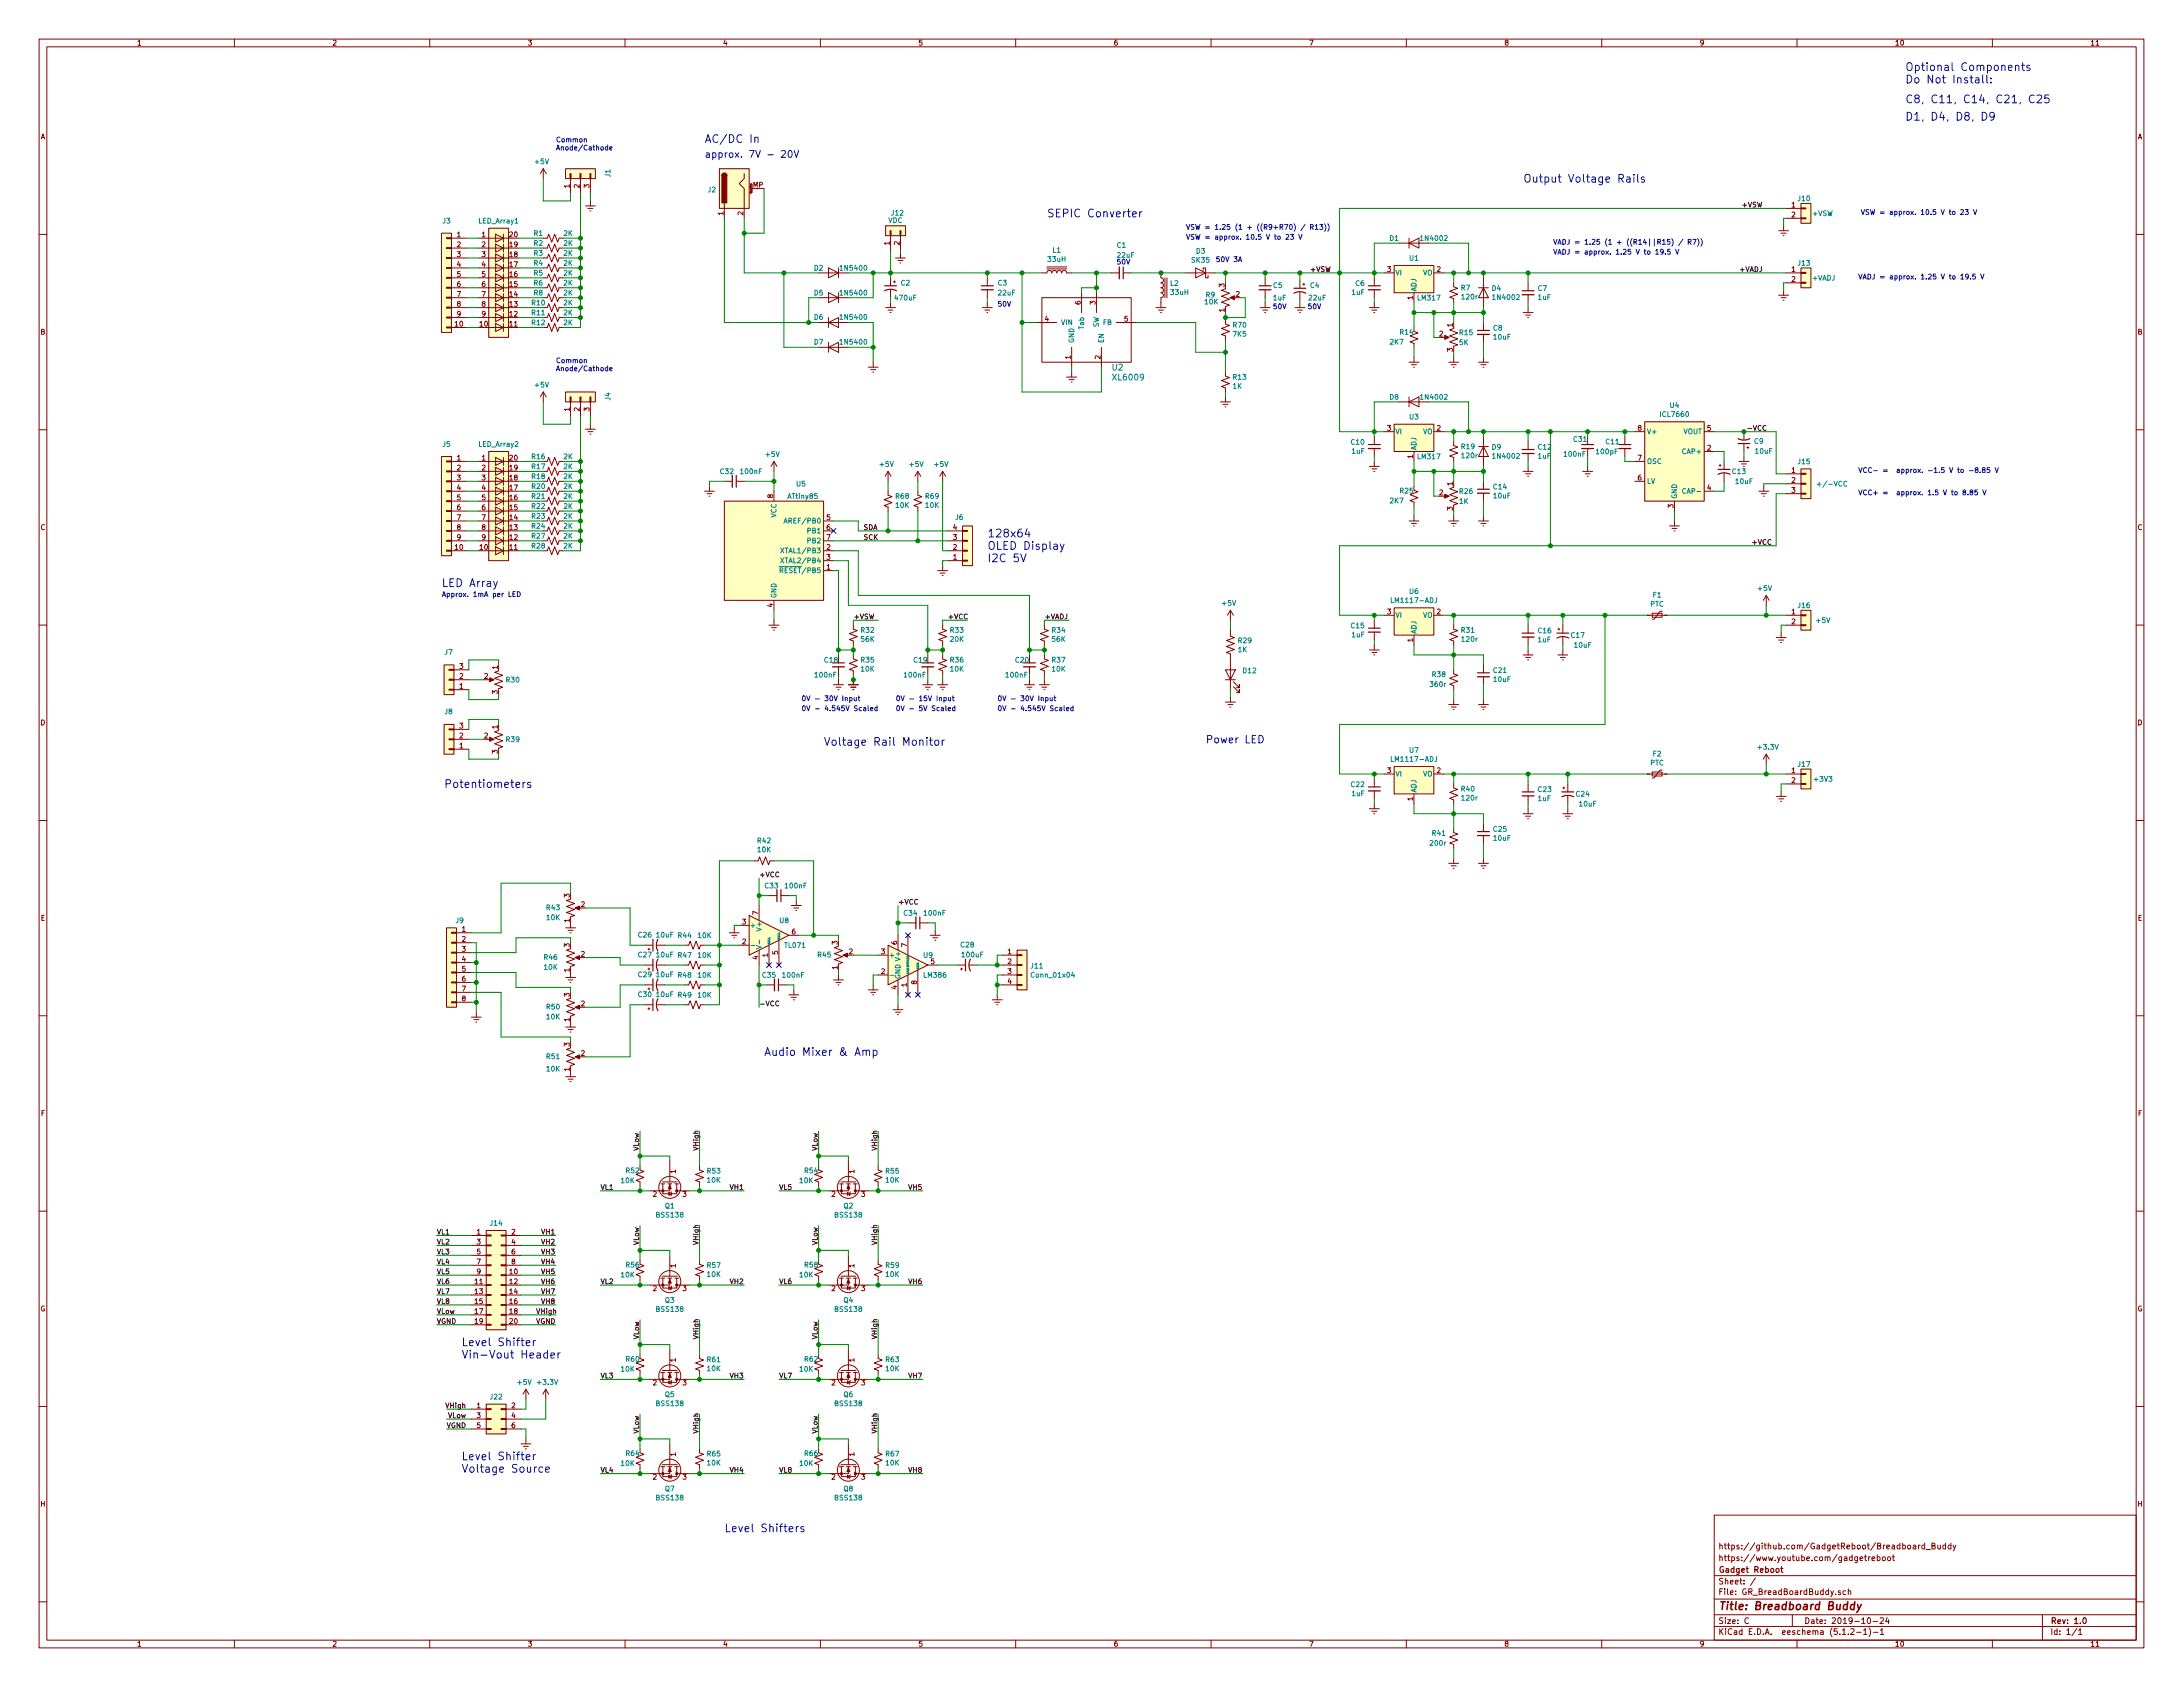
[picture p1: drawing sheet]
<svg xmlns="http://www.w3.org/2000/svg" width="559mm" height="432mm" viewBox="0 0 559 432" stroke-linecap="round" stroke-linejoin="round" font-family="sans-serif">
<defs><g id="words">
<g font-size="2.8" fill="#0000c2">
<text x="487.7" y="21.3">Do Not Install:</text>
<text x="487.7" y="18.2">Optional Components</text>
<text x="487.7" y="26.4">C8, C11, C14, C21, C25</text>
<text x="487.7" y="30.9">D1, D4, D8, D9</text>
<text x="180.3" y="36.6">AC/DC In</text>
<text x="389.9" y="46.7">Output Voltage Rails</text>
<text x="268" y="55.6">SEPIC Converter</text>
<text x="252.7" y="137.5">128x64</text>
<text x="252.7" y="140.7">OLED Display</text>
<text x="252.7" y="143.9">I2C 5V</text>
<text x="113" y="150.2">LED Array</text>
<text x="210.8" y="190.9">Voltage Rail Monitor</text>
<text x="113.7" y="201.7">Potentiometers</text>
<text x="195.6" y="270.3">Audio Mixer &amp; Amp</text>
<text x="118.1" y="344.6">Level Shifter</text>
<text x="118.1" y="347.7">Vin-Vout Header</text>
<text x="118.1" y="373.8">Level Shifter</text>
<text x="118.1" y="376.9">Voltage Source</text>
<text x="185.4" y="392.2">Level Shifters</text>
</g>
<text font-size="2.8" fill="#840000" x="439.8" y="412.1">Title: Breadboard Buddy</text>
<text font-size="2.7" fill="#0000c2" x="308.6" y="190.2">Power LED</text>
<text font-size="2.5" fill="#0000c2" x="180.3" y="40.4">approx. 7V - 20V</text>
<g font-size="2.1" fill="#008484">
<text x="284.7" y="94.8">U2</text>
<text x="285.1" y="97.4">XL6009</text>
</g>
<g font-size="2.1" fill="#840000">
<text x="439.8" y="399.5">https://www.youtube.com/gadgetreboot</text>
<text x="439.8" y="396.5">https://github.com/GadgetReboot/Breadboard_Buddy</text>
<text x="439.8" y="405.5">Sheet: /</text>
<text x="439.8" y="402.5">Gadget Reboot</text>
<text x="439.8" y="408.2">File: GR_BreadBoardBuddy.sch</text>
<text x="439.8" y="418.4">KiCad E.D.A. eeschema (5.1.2-1)-1</text>
<text x="439.8" y="415.6">Size: C</text>
<text x="461.8" y="415.6">Date: 2019-10-24</text>
<text x="524.8" y="415.6">Rev: 1.0</text>
<text x="524.8" y="418.4">Id: 1/1</text>
</g>
<g font-size="1.8" fill="#840000">
<text x="35" y="11.6">1</text>
<text x="85" y="11.6">2</text>
<text x="135" y="11.6">3</text>
<text x="185" y="11.6">4</text>
<text x="235" y="11.6">5</text>
<text x="285" y="11.6">6</text>
<text x="335" y="11.6">7</text>
<text x="385" y="11.6">8</text>
<text x="435" y="11.6">9</text>
<text x="485" y="11.6">10</text>
<text x="535" y="11.6">11</text>
<text x="10.4" y="35.6">A</text>
<text x="547.2" y="35.6">A</text>
<text x="145.8" y="48.1" transform="rotate(-90 145.8 48.1)">1</text>
<text x="148.3" y="48.1" transform="rotate(-90 148.3 48.1)">2</text>
<text x="150.9" y="48.1" transform="rotate(-90 150.9 48.1)">3</text>
<text x="192.7" y="48">MP</text>
<text x="458.6" y="53.1">1</text>
<text x="185.2" y="55.1" transform="rotate(-90 185.2 55.1)">1</text>
<text x="190.2" y="55.1" transform="rotate(-90 190.2 55.1)">2</text>
<text x="458.6" y="55.6">2</text>
<text x="117" y="60.7">1</text>
<text x="117" y="63.2">2</text>
<text x="117" y="65.8">3</text>
<text x="123.3" y="60.7">1</text>
<text x="123.3" y="63.2">2</text>
<text x="123.3" y="65.8">3</text>
<text x="130.5" y="65.8">18</text>
<text x="130.5" y="63.2">19</text>
<text x="130.5" y="60.7">20</text>
<text x="227.7" y="62.7" transform="rotate(-90 227.7 62.7)">1</text>
<text x="230.3" y="62.7" transform="rotate(-90 230.3 62.7)">2</text>
<text x="117" y="68.3">4</text>
<text x="117" y="70.9">5</text>
<text x="123.3" y="68.3">4</text>
<text x="123.3" y="70.9">5</text>
<text x="130.5" y="70.9">16</text>
<text x="130.5" y="68.3">17</text>
<text x="355.1" y="69.6">3</text>
<text x="367.8" y="69.6">2</text>
<text x="458.6" y="69.6">1</text>
<text x="117" y="73.4">6</text>
<text x="117" y="75.9">7</text>
<text x="123.3" y="73.4">6</text>
<text x="123.3" y="75.9">7</text>
<text x="130.5" y="75.9">14</text>
<text x="130.5" y="73.4">15</text>
<text x="276.6" y="78" transform="rotate(-90 276.6 78)">6</text>
<text x="280.4" y="78" transform="rotate(-90 280.4 78)">3</text>
<text x="313.4" y="73.5" transform="rotate(-90 313.4 73.5)">3</text>
<text x="316.4" y="75.9">2</text>
<text x="361.7" y="76.7" transform="rotate(-90 361.7 76.7)">1</text>
<text x="458.6" y="72.1">2</text>
<text x="116.5" y="83.6">10</text>
<text x="117" y="78.5">8</text>
<text x="117" y="81">9</text>
<text x="122.9" y="83.6">10</text>
<text x="123.3" y="78.5">8</text>
<text x="123.3" y="81">9</text>
<text x="130.5" y="83.6">11</text>
<text x="130.5" y="81">12</text>
<text x="130.5" y="78.5">13</text>
<text x="267.5" y="82.3">4</text>
<text x="287.8" y="82.3">5</text>
<text x="313.4" y="79.9" transform="rotate(-90 313.4 79.9)">1</text>
<text x="371.9" y="83.7" transform="rotate(-90 371.9 83.7)">1</text>
<text x="10.4" y="85.6">B</text>
<text x="368.5" y="86.1">2</text>
<text x="547.2" y="85.6">B</text>
<text x="274.1" y="91.9" transform="rotate(-90 274.1 91.9)">1</text>
<text x="281.7" y="91.9" transform="rotate(-90 281.7 91.9)">2</text>
<text x="371.9" y="90" transform="rotate(-90 371.9 90)">3</text>
<text x="145.8" y="105.3" transform="rotate(-90 145.8 105.3)">1</text>
<text x="148.3" y="105.3" transform="rotate(-90 148.3 105.3)">2</text>
<text x="150.9" y="105.3" transform="rotate(-90 150.9 105.3)">3</text>
<text x="355.1" y="110.2">3</text>
<text x="367.8" y="110.2">2</text>
<text x="419.3" y="110.2">8</text>
<text x="437" y="110.2">5</text>
<text x="117" y="117.9">1</text>
<text x="123.3" y="117.9">1</text>
<text x="130.5" y="117.9">20</text>
<text x="361.7" y="117.3" transform="rotate(-90 361.7 117.3)">1</text>
<text x="419.3" y="117.9">7</text>
<text x="437" y="115.3">2</text>
<text x="117" y="120.4">2</text>
<text x="117" y="122.9">3</text>
<text x="117" y="125.5">4</text>
<text x="123.3" y="120.4">2</text>
<text x="123.3" y="122.9">3</text>
<text x="123.3" y="125.5">4</text>
<text x="130.5" y="125.5">17</text>
<text x="130.5" y="122.9">18</text>
<text x="130.5" y="120.4">19</text>
<text x="371.9" y="124.3" transform="rotate(-90 371.9 124.3)">1</text>
<text x="419.3" y="122.9">6</text>
<text x="437" y="125.5">4</text>
<text x="458.6" y="121">1</text>
<text x="458.6" y="123.6">2</text>
<text x="117" y="128">5</text>
<text x="117" y="130.6">6</text>
<text x="123.3" y="128">5</text>
<text x="123.3" y="130.6">6</text>
<text x="130.5" y="130.6">15</text>
<text x="130.5" y="128">16</text>
<text x="197.9" y="127.5" transform="rotate(-90 197.9 127.5)">8</text>
<text x="368.5" y="126.7">2</text>
<text x="371.9" y="130.7" transform="rotate(-90 371.9 130.7)">3</text>
<text x="428.4" y="130" transform="rotate(-90 428.4 130)">3</text>
<text x="458.6" y="126.1">3</text>
<text x="10.4" y="135.6">C</text>
<text x="117" y="133.1">7</text>
<text x="117" y="135.6">8</text>
<text x="123.3" y="133.1">7</text>
<text x="123.3" y="135.6">8</text>
<text x="130.5" y="135.6">13</text>
<text x="130.5" y="133.1">14</text>
<text x="211.6" y="133.1">5</text>
<text x="211.6" y="135.6">6</text>
<text x="244" y="135.6">4</text>
<text x="547.2" y="135.6">C</text>
<text x="116.5" y="140.7">10</text>
<text x="117" y="138.2">9</text>
<text x="122.9" y="140.7">10</text>
<text x="123.3" y="138.2">9</text>
<text x="130.5" y="140.7">11</text>
<text x="130.5" y="138.2">12</text>
<text x="211.6" y="140.7">2</text>
<text x="211.6" y="143.3">3</text>
<text x="211.6" y="138.2">7</text>
<text x="244" y="143.3">1</text>
<text x="244" y="140.7">2</text>
<text x="244" y="138.2">3</text>
<text x="211.6" y="145.8">1</text>
<text x="197.9" y="155.4" transform="rotate(-90 197.9 155.4)">4</text>
<text x="355.1" y="157.2">3</text>
<text x="367.8" y="157.2">2</text>
<text x="458.6" y="157.2">1</text>
<text x="458.6" y="159.8">2</text>
<text x="361.7" y="164.3" transform="rotate(-90 361.7 164.3)">1</text>
<text x="117.6" y="173.7">2</text>
<text x="117.6" y="171.2">3</text>
<text x="124" y="173.7">2</text>
<text x="127.4" y="171.3" transform="rotate(-90 127.4 171.3)">1</text>
<text x="117.6" y="176.3">1</text>
<text x="127.4" y="177.6" transform="rotate(-90 127.4 177.6)">3</text>
<text x="10.4" y="185.6">D</text>
<text x="547.2" y="185.6">D</text>
<text x="117.6" y="191.5">1</text>
<text x="117.6" y="189">2</text>
<text x="117.6" y="186.4">3</text>
<text x="124" y="189">2</text>
<text x="127.4" y="186.5" transform="rotate(-90 127.4 186.5)">1</text>
<text x="127.4" y="192.9" transform="rotate(-90 127.4 192.9)">3</text>
<text x="355.1" y="197.9">3</text>
<text x="367.8" y="197.9">2</text>
<text x="458.6" y="197.9">1</text>
<text x="458.6" y="200.4">2</text>
<text x="361.7" y="205" transform="rotate(-90 361.7 205)">1</text>
<text x="145.8" y="229.7" transform="rotate(-90 145.8 229.7)">3</text>
<text x="148.7" y="232.2">2</text>
<text x="10.4" y="235.6">E</text>
<text x="118.3" y="238.5">1</text>
<text x="145.8" y="236.1" transform="rotate(-90 145.8 236.1)">1</text>
<text x="190" y="236.6">3</text>
<text x="194.1" y="234.2" transform="rotate(-90 194.1 234.2)">7</text>
<text x="202.7" y="239.1">6</text>
<text x="547.2" y="235.6">E</text>
<text x="118.3" y="241">2</text>
<text x="118.3" y="243.6">3</text>
<text x="145.8" y="242.4" transform="rotate(-90 145.8 242.4)">3</text>
<text x="148.7" y="244.9">2</text>
<text x="190" y="241.7">2</text>
<text x="194.1" y="245.6" transform="rotate(-90 194.1 245.6)">4</text>
<text x="196.6" y="245" transform="rotate(-90 196.6 245)">1</text>
<text x="199.1" y="244.3" transform="rotate(-90 199.1 244.3)">5</text>
<text x="214.4" y="241.8" transform="rotate(-90 214.4 241.8)">3</text>
<text x="217.3" y="244.2">2</text>
<text x="225.6" y="244.2">3</text>
<text x="229.6" y="241.8" transform="rotate(-90 229.6 241.8)">6</text>
<text x="232.2" y="242.4" transform="rotate(-90 232.2 242.4)">7</text>
<text x="258" y="244.2">1</text>
<text x="118.3" y="246.1">4</text>
<text x="118.3" y="248.7">5</text>
<text x="118.3" y="251.2">6</text>
<text x="145.8" y="248.8" transform="rotate(-90 145.8 248.8)">1</text>
<text x="214.4" y="248.1" transform="rotate(-90 214.4 248.1)">1</text>
<text x="225.6" y="249.3">2</text>
<text x="234.7" y="251.9" transform="rotate(-90 234.7 251.9)">8</text>
<text x="238.3" y="246.8">5</text>
<text x="258" y="246.8">2</text>
<text x="258" y="249.3">3</text>
<text x="258" y="251.8">4</text>
<text x="118.3" y="253.7">7</text>
<text x="118.3" y="256.3">8</text>
<text x="145.8" y="255.1" transform="rotate(-90 145.8 255.1)">3</text>
<text x="148.7" y="257.6">2</text>
<text x="229.6" y="253.2" transform="rotate(-90 229.6 253.2)">4</text>
<text x="232.2" y="252.6" transform="rotate(-90 232.2 252.6)">1</text>
<text x="145.8" y="261.5" transform="rotate(-90 145.8 261.5)">1</text>
<text x="145.8" y="267.8" transform="rotate(-90 145.8 267.8)">3</text>
<text x="145.8" y="274.2" transform="rotate(-90 145.8 274.2)">1</text>
<text x="148.7" y="270.3">2</text>
<text x="10.5" y="285.6">F</text>
<text x="547.3" y="285.6">F</text>
<text x="173" y="300.3" transform="rotate(-90 173 300.3)">1</text>
<text x="218.7" y="300.3" transform="rotate(-90 218.7 300.3)">1</text>
<text x="167.2" y="306.3">2</text>
<text x="174.8" y="306.3">3</text>
<text x="212.9" y="306.3">2</text>
<text x="220.5" y="306.3">3</text>
<text x="122.1" y="316">1</text>
<text x="131" y="316">2</text>
<text x="122.1" y="318.5">3</text>
<text x="122.1" y="321.1">5</text>
<text x="122.1" y="323.6">7</text>
<text x="131" y="318.5">4</text>
<text x="131" y="321.1">6</text>
<text x="131" y="323.6">8</text>
<text x="121.6" y="328.7">11</text>
<text x="122.1" y="326.1">9</text>
<text x="130.5" y="326.1">10</text>
<text x="130.5" y="328.7">12</text>
<text x="173" y="324.5" transform="rotate(-90 173 324.5)">1</text>
<text x="218.7" y="324.5" transform="rotate(-90 218.7 324.5)">1</text>
<text x="10.3" y="335.6">G</text>
<text x="121.6" y="331.2">13</text>
<text x="121.6" y="333.8">15</text>
<text x="130.5" y="331.2">14</text>
<text x="130.5" y="333.8">16</text>
<text x="167.2" y="330.5">2</text>
<text x="174.8" y="330.5">3</text>
<text x="212.9" y="330.5">2</text>
<text x="220.5" y="330.5">3</text>
<text x="547.1" y="335.6">G</text>
<text x="121.6" y="336.3">17</text>
<text x="121.6" y="338.8">19</text>
<text x="130.5" y="336.3">18</text>
<text x="130.5" y="338.8">20</text>
<text x="173" y="348.6" transform="rotate(-90 173 348.6)">1</text>
<text x="218.7" y="348.6" transform="rotate(-90 218.7 348.6)">1</text>
<text x="167.2" y="354.6">2</text>
<text x="174.8" y="354.6">3</text>
<text x="212.9" y="354.6">2</text>
<text x="220.5" y="354.6">3</text>
<text x="122.1" y="360.4">1</text>
<text x="122.1" y="363">3</text>
<text x="122.1" y="365.5">5</text>
<text x="131" y="360.4">2</text>
<text x="131" y="363">4</text>
<text x="131" y="365.5">6</text>
<text x="173" y="372.7" transform="rotate(-90 173 372.7)">1</text>
<text x="218.7" y="372.7" transform="rotate(-90 218.7 372.7)">1</text>
<text x="167.2" y="378.7">2</text>
<text x="174.8" y="378.7">3</text>
<text x="212.9" y="378.7">2</text>
<text x="220.5" y="378.7">3</text>
<text x="10.4" y="385.6">H</text>
<text x="547.2" y="385.6">H</text>
<text x="35" y="421.4">1</text>
<text x="85" y="421.4">2</text>
<text x="135" y="421.4">3</text>
<text x="185" y="421.4">4</text>
<text x="235" y="421.4">5</text>
<text x="285" y="421.4">6</text>
<text x="335" y="421.4">7</text>
<text x="385" y="421.4">8</text>
<text x="435" y="421.4">9</text>
<text x="485" y="421.4">10</text>
<text x="535" y="421.4">11</text>
</g>
<g font-size="1.8" fill="#0000c2">
<text x="142.2" y="36.4">Common</text>
<text x="142.2" y="38.5">Anode/Cathode</text>
<text x="303.5" y="58.8">VSW = 1.25 (1 + ((R9+R70) / R13))</text>
<text x="476.2" y="55">VSW = approx. 10.5 V to 23 V</text>
<text x="303.5" y="61.3">VSW = approx. 10.5 V to 23 V</text>
<text x="397.5" y="62.6">VADJ = 1.25 (1 + ((R14||R15) / R7))</text>
<text x="397.5" y="65.2">VADJ = approx. 1.25 V to 19.5 V</text>
<text x="285.8" y="67.7">50V</text>
<text x="311.1" y="67.1">50V 3A</text>
<text x="475.6" y="71.5">VADJ = approx. 1.25 V to 19.5 V</text>
<text x="255.3" y="78.5">50V</text>
<text x="325.8" y="79.1">50V</text>
<text x="334.6" y="79.1">50V</text>
<text x="142.2" y="92.9">Common</text>
<text x="142.2" y="95">Anode/Cathode</text>
<text x="475.6" y="121">VCC- = approx. -1.5 V to -8.85 V</text>
<text x="475.6" y="126.7">VCC+ = approx. 1.5 V to 8.85 V</text>
<text x="113" y="152.8">Approx. 1mA per LED</text>
<text x="205.1" y="179.5">0V - 30V Input</text>
<text x="229.2" y="179.5">0V - 15V Input</text>
<text x="255.3" y="179.5">0V - 30V Input</text>
<text x="205.1" y="182">0V - 4.545V Scaled</text>
<text x="229.2" y="182">0V - 5V Scaled</text>
<text x="255.3" y="182">0V - 4.545V Scaled</text>
</g>
<g font-size="1.8" fill="#008484">
<text x="137" y="42">+5V</text>
<text x="156.3" y="45.3" transform="rotate(-90 156.3 45.3)">J1</text>
<text x="181.3" y="49.2">J2</text>
<text x="460.3" y="51.5">J10</text>
<text x="113.3" y="57.2">J3</text>
<text x="122.6" y="57.2">LED_Array1</text>
<text x="227.4" y="57.1">VDC</text>
<text x="228.2" y="55.2">J12</text>
<text x="464" y="55.3">+VSW</text>
<text x="136.7" y="60.4">R1</text>
<text x="136.7" y="62.9">R2</text>
<text x="136.7" y="65.5">R3</text>
<text x="144.3" y="60.4">2K</text>
<text x="144.3" y="62.9">2K</text>
<text x="144.3" y="65.5">2K</text>
<text x="269.5" y="64.7">L1</text>
<text x="286" y="63.4">C1</text>
<text x="286.1" y="66">22uF</text>
<text x="306.2" y="64.9">D3</text>
<text x="355.8" y="61.6">D1</text>
<text x="363.9" y="61.6">1N4002</text>
<text x="136.7" y="68">R4</text>
<text x="136.7" y="70.5">R5</text>
<text x="144.3" y="68">2K</text>
<text x="144.3" y="70.5">2K</text>
<text x="208.4" y="69.3">D2</text>
<text x="215.3" y="69.3">1N5400</text>
<text x="268.3" y="67">33uH</text>
<text x="305.1" y="67.2">SK35</text>
<text x="357.1" y="70.5">VI</text>
<text x="360.8" y="66.7">U1</text>
<text x="364.2" y="70.5">VO</text>
<text x="460.3" y="68">J13</text>
<text x="464" y="71.8">+VADJ</text>
<text x="136.7" y="73.1">R6</text>
<text x="136.7" y="75.6">R8</text>
<text x="144.3" y="73.1">2K</text>
<text x="144.3" y="75.6">2K</text>
<text x="208.4" y="75.6">D5</text>
<text x="215.3" y="75.6">1N5400</text>
<text x="229.2" y="76.9">470uF</text>
<text x="230.7" y="73.1">C2</text>
<text x="255.5" y="73.1">C3</text>
<text x="255.6" y="75.6">22uF</text>
<text x="299.6" y="73.2">L2</text>
<text x="299.8" y="75.5">33uH</text>
<text x="308.4" y="77.9">10K</text>
<text x="308.7" y="76.1">R9</text>
<text x="326" y="73.7">C5</text>
<text x="326" y="76.9">1uF</text>
<text x="335.1" y="76.9">22uF</text>
<text x="335.4" y="73.7">C4</text>
<text x="346.1" y="75.5">1uF</text>
<text x="347" y="73.2">C6</text>
<text x="362.6" y="74.7" transform="rotate(-90 362.6 74.7)">ADJ</text>
<text x="363" y="76.9">LM317</text>
<text x="374" y="74.3">R7</text>
<text x="374.3" y="76.6">120r</text>
<text x="381.9" y="74.4">D4</text>
<text x="382.4" y="76.8">1N4002</text>
<text x="393.7" y="74.4">C7</text>
<text x="393.7" y="76.8">1uF</text>
<text x="136.2" y="78.2">R10</text>
<text x="136.2" y="80.7">R11</text>
<text x="136.2" y="83.2">R12</text>
<text x="144.3" y="78.2">2K</text>
<text x="144.3" y="80.7">2K</text>
<text x="144.3" y="83.2">2K</text>
<text x="208.4" y="81.8">D6</text>
<text x="215.3" y="81.8">1N5400</text>
<text x="271.5" y="83.2">VIN</text>
<text x="281.3" y="83.9" transform="rotate(-90 281.3 83.9)">SW</text>
<text x="282.4" y="83.2">FB</text>
<text x="315.7" y="83.8">R70</text>
<text x="208.4" y="88.2">D7</text>
<text x="215.3" y="88.2">1N5400</text>
<text x="275" y="87.9" transform="rotate(-90 275 87.9)">GND</text>
<text x="277.5" y="84.2" transform="rotate(-90 277.5 84.2)">Tab</text>
<text x="282.6" y="87.9" transform="rotate(-90 282.6 87.9)">EN</text>
<text x="315.7" y="86.2">7K5</text>
<text x="355.9" y="88.2">2K7</text>
<text x="358.4" y="85.6">R14</text>
<text x="373.6" y="88.3">5K</text>
<text x="373.7" y="85.8">R15</text>
<text x="382.3" y="84.6">C8</text>
<text x="382.4" y="86.9">10uF</text>
<text x="137" y="99.2">+5V</text>
<text x="315.6" y="99.5">1K</text>
<text x="315.7" y="97.2">R13</text>
<text x="156.3" y="102.5" transform="rotate(-90 156.3 102.5)">J4</text>
<text x="355.8" y="102.3">D8</text>
<text x="360.8" y="107.4">U3</text>
<text x="363.9" y="102.3">1N4002</text>
<text x="425.2" y="106.7">ICL7660</text>
<text x="427.5" y="104.4">U4</text>
<text x="345.9" y="113.8">C10</text>
<text x="357.1" y="111.1">VI</text>
<text x="364.2" y="111.1">VO</text>
<text x="402.9" y="113.1">C31</text>
<text x="411.1" y="113.7">C11</text>
<text x="421.5" y="111.1">V+</text>
<text x="430.8" y="111.1">VOUT</text>
<text x="449.1" y="113.6">C9</text>
<text x="113.3" y="114.4">J5</text>
<text x="122.6" y="114.4">LED_Array2</text>
<text x="136.2" y="117.5">R16</text>
<text x="144.3" y="117.5">2K</text>
<text x="196.1" y="116.9">+5V</text>
<text x="225.3" y="119.5">+5V</text>
<text x="232.9" y="119.5">+5V</text>
<text x="239.3" y="119.5">+5V</text>
<text x="346.1" y="116.1">1uF</text>
<text x="362.6" y="115.3" transform="rotate(-90 362.6 115.3)">ADJ</text>
<text x="363" y="117.5">LM317</text>
<text x="374.1" y="115">R19</text>
<text x="374.3" y="117.3">120r</text>
<text x="381.9" y="115.1">D9</text>
<text x="382.4" y="117.4">1N4002</text>
<text x="393.7" y="117.4">1uF</text>
<text x="393.8" y="115.1">C12</text>
<text x="400.5" y="116.9">100nF</text>
<text x="408.8" y="116.3">100pF</text>
<text x="421.5" y="118.7">OSC</text>
<text x="431" y="116.2">CAP+</text>
<text x="449.4" y="116.1">10uF</text>
<text x="460.3" y="118.8">J15</text>
<text x="136.2" y="120.1">R17</text>
<text x="136.2" y="122.6">R18</text>
<text x="136.2" y="125.1">R20</text>
<text x="144.3" y="120.1">2K</text>
<text x="144.3" y="122.6">2K</text>
<text x="144.3" y="125.1">2K</text>
<text x="184.4" y="121.3">C32</text>
<text x="189.7" y="121.3">100nF</text>
<text x="203.9" y="124.5">U5</text>
<text x="382.3" y="125.2">C14</text>
<text x="421.5" y="123.8">LV</text>
<text x="443.5" y="121.3">C13</text>
<text x="444.3" y="123.9">10uF</text>
<text x="466" y="124.5">+/-VCC</text>
<text x="136.2" y="127.7">R21</text>
<text x="136.2" y="130.2">R22</text>
<text x="144.3" y="127.7">2K</text>
<text x="144.3" y="130.2">2K</text>
<text x="201.8" y="127.7">ATtiny85</text>
<text x="229.3" y="127.7">R68</text>
<text x="229.3" y="130">10K</text>
<text x="237" y="127.7">R69</text>
<text x="237" y="130">10K</text>
<text x="355.9" y="128.8">2K7</text>
<text x="358.4" y="126.3">R25</text>
<text x="373.6" y="129">1K</text>
<text x="373.7" y="126.4">R26</text>
<text x="382.4" y="127.6">10uF</text>
<text x="429.3" y="127.8" transform="rotate(-90 429.3 127.8)">GND</text>
<text x="431.4" y="126.4">CAP-</text>
<text x="136.2" y="132.8">R23</text>
<text x="136.2" y="135.3">R24</text>
<text x="136.2" y="137.8">R27</text>
<text x="144.3" y="132.8">2K</text>
<text x="144.3" y="135.3">2K</text>
<text x="144.3" y="137.8">2K</text>
<text x="198.8" y="132.5" transform="rotate(-90 198.8 132.5)">VCC</text>
<text x="201.6" y="134">AREF/PB0</text>
<text x="206.9" y="136.5">PB1</text>
<text x="244.6" y="133.1">J6</text>
<text x="136.2" y="140.4">R28</text>
<text x="144.3" y="140.4">2K</text>
<text x="200.8" y="141.6">XTAL1/PB3</text>
<text x="206.9" y="139.1">PB2</text>
<text x="200.5" y="146.7">RESET/PB5</text>
<text x="200.8" y="144.1">XTAL2/PB4</text>
<text x="198.8" y="153.2" transform="rotate(-90 198.8 153.2)">GND</text>
<text x="312.9" y="155">+5V</text>
<text x="356.6" y="154.3">LM1117-ADJ</text>
<text x="360.8" y="152">U6</text>
<text x="422.4" y="155.3">PTC</text>
<text x="423.2" y="153">F1</text>
<text x="450.1" y="151.2">+5V</text>
<text x="460.3" y="155.6">J16</text>
<text x="220.4" y="162">R32</text>
<text x="243.3" y="162">R33</text>
<text x="269.3" y="162">R34</text>
<text x="345.9" y="160.8">C15</text>
<text x="357.1" y="158.1">VI</text>
<text x="364.2" y="158.1">VO</text>
<text x="374.1" y="162">R31</text>
<text x="465" y="159.4">+5V</text>
<text x="113.9" y="167.6">J7</text>
<text x="220.4" y="164.3">56K</text>
<text x="243.3" y="164.3">20K</text>
<text x="269.3" y="164.3">56K</text>
<text x="316.9" y="166.9">1K</text>
<text x="317" y="164.6">R29</text>
<text x="346.1" y="163.1">1uF</text>
<text x="362.6" y="162.3" transform="rotate(-90 362.6 162.3)">ADJ</text>
<text x="374.3" y="164.3">120r</text>
<text x="393.7" y="164.4">1uF</text>
<text x="393.8" y="162.1">C16</text>
<text x="402.2" y="163.2">C17</text>
<text x="403.1" y="165.8">10uF</text>
<text x="208.7" y="173.4">100nF</text>
<text x="211.1" y="169.6">C18</text>
<text x="220.4" y="169.6">R35</text>
<text x="220.4" y="171.9">10K</text>
<text x="231.6" y="173.4">100nF</text>
<text x="234" y="169.6">C19</text>
<text x="243.3" y="169.6">R36</text>
<text x="243.3" y="171.9">10K</text>
<text x="257.6" y="173.4">100nF</text>
<text x="260" y="169.6">C20</text>
<text x="269.3" y="169.6">R37</text>
<text x="269.3" y="171.9">10K</text>
<text x="318.2" y="172.3">D12</text>
<text x="366.7" y="173.3">R38</text>
<text x="382.3" y="172.2">C21</text>
<text x="129.6" y="174.7">R30</text>
<text x="366.2" y="175.8">360r</text>
<text x="382.4" y="174.5">10uF</text>
<text x="113.9" y="182.8">J8</text>
<text x="129.6" y="189.9">R39</text>
<text x="450.2" y="191.9">+3.3V</text>
<text x="356.6" y="195">LM1117-ADJ</text>
<text x="360.8" y="192.7">U7</text>
<text x="422.4" y="195.9">PTC</text>
<text x="423.2" y="193.6">F2</text>
<text x="460.3" y="196.3">J17</text>
<text x="345.9" y="201.4">C22</text>
<text x="346.1" y="203.8">1uF</text>
<text x="357.1" y="198.8">VI</text>
<text x="362.6" y="202.9" transform="rotate(-90 362.6 202.9)">ADJ</text>
<text x="364.2" y="198.8">VO</text>
<text x="374.1" y="202.6">R40</text>
<text x="393.8" y="202.7">C23</text>
<text x="403.5" y="203.9">C24</text>
<text x="464.6" y="200.1">+3V3</text>
<text x="374.3" y="204.9">120r</text>
<text x="393.7" y="205">1uF</text>
<text x="404.3" y="206.4">10uF</text>
<text x="194" y="215.8">R42</text>
<text x="366.7" y="213.9">R41</text>
<text x="382.3" y="212.9">C25</text>
<text x="382.4" y="215.2">10uF</text>
<text x="194" y="218.1">10K</text>
<text x="366.2" y="216.5">200r</text>
<text x="195.9" y="227.4">C33</text>
<text x="201.1" y="227.4">100nF</text>
<text x="140" y="233">R43</text>
<text x="116.7" y="236.3">J9</text>
<text x="140" y="235.5">10K</text>
<text x="163.4" y="240">C26</text>
<text x="168.1" y="240">10uF</text>
<text x="191.9" y="237.5">+</text>
<text x="194.9" y="237.9" transform="rotate(-90 194.9 237.9)">V+</text>
<text x="199.6" y="236.3">U8</text>
<text x="231.4" y="234.4">C34</text>
<text x="236.7" y="234.4">100nF</text>
<text x="139.3" y="245.7">R46</text>
<text x="163.4" y="245">C27</text>
<text x="168.1" y="245">10uF</text>
<text x="173.6" y="240.1">R44</text>
<text x="173.6" y="245.2">R47</text>
<text x="178.7" y="240.1">10K</text>
<text x="178.7" y="245.2">10K</text>
<text x="201" y="242.6">TL071</text>
<text x="209.4" y="245">R45</text>
<text x="227.5" y="245.1">+</text>
<text x="236.4" y="245.2">U9</text>
<text x="246" y="242.5">C28</text>
<text x="246.4" y="245">100uF</text>
<text x="139.3" y="248.2">10K</text>
<text x="163.4" y="250.1">C29</text>
<text x="168.1" y="250.1">10uF</text>
<text x="173.6" y="250.2">R48</text>
<text x="178.7" y="250.2">10K</text>
<text x="195.2" y="250.2">C35</text>
<text x="200.5" y="250.2">100nF</text>
<text x="230.5" y="250.7" transform="rotate(-90 230.5 250.7)">GND V+</text>
<text x="236.6" y="250.2">LM386</text>
<text x="263.9" y="247.9">J11</text>
<text x="264.3" y="250.2">Conn_01x04</text>
<text x="163.4" y="255.2">C30</text>
<text x="168.1" y="255.2">10uF</text>
<text x="173.6" y="255.3">R49</text>
<text x="178.7" y="255.3">10K</text>
<text x="140" y="258.4">R50</text>
<text x="140" y="260.9">10K</text>
<text x="140" y="271.1">R51</text>
<text x="140" y="274.2">10K</text>
<text x="159" y="302.8">10K</text>
<text x="160.3" y="300.3">R52</text>
<text x="181.1" y="300.4">R53</text>
<text x="181.1" y="302.7">10K</text>
<text x="204.7" y="302.8">10K</text>
<text x="206" y="300.3">R54</text>
<text x="226.8" y="300.4">R55</text>
<text x="226.8" y="302.7">10K</text>
<text x="168.2" y="311.6">BSS138</text>
<text x="170.3" y="309.3">Q1</text>
<text x="213.9" y="311.6">BSS138</text>
<text x="216" y="309.3">Q2</text>
<text x="125.5" y="313.7">J14</text>
<text x="159" y="326.9">10K</text>
<text x="160.3" y="324.4">R56</text>
<text x="181.1" y="324.5">R57</text>
<text x="181.1" y="326.8">10K</text>
<text x="204.7" y="326.9">10K</text>
<text x="206" y="324.4">R58</text>
<text x="226.8" y="324.5">R59</text>
<text x="226.8" y="326.8">10K</text>
<text x="168.2" y="335.8">BSS138</text>
<text x="170.3" y="333.5">Q3</text>
<text x="213.9" y="335.8">BSS138</text>
<text x="216" y="333.5">Q4</text>
<text x="159" y="351.1">10K</text>
<text x="160.3" y="348.5">R60</text>
<text x="181.1" y="348.6">R61</text>
<text x="181.1" y="351">10K</text>
<text x="204.7" y="351.1">10K</text>
<text x="206" y="348.5">R62</text>
<text x="226.8" y="348.6">R63</text>
<text x="226.8" y="351">10K</text>
<text x="125.5" y="358.2">J22</text>
<text x="132.6" y="354.4">+5V</text>
<text x="137.7" y="354.4">+3.3V</text>
<text x="168.2" y="359.9">BSS138</text>
<text x="170.3" y="357.6">Q5</text>
<text x="213.9" y="359.9">BSS138</text>
<text x="216" y="357.6">Q6</text>
<text x="159" y="375.2">10K</text>
<text x="160.3" y="372.7">R64</text>
<text x="181.1" y="372.8">R65</text>
<text x="181.1" y="375.1">10K</text>
<text x="204.7" y="375.2">10K</text>
<text x="206" y="372.7">R66</text>
<text x="226.8" y="372.8">R67</text>
<text x="226.8" y="375.1">10K</text>
<text x="170.3" y="381.7">Q7</text>
<text x="216" y="381.7">Q8</text>
<text x="168.2" y="384">BSS138</text>
<text x="213.9" y="384">BSS138</text>
</g>
<g font-size="1.8">
<text x="445.8" y="53.1">+VSW</text>
<text x="335.3" y="69.6">+VSW</text>
<text x="445.1" y="69.6">+VADJ</text>
<text x="447" y="110.2">-VCC</text>
<text x="221" y="135.6">SDA</text>
<text x="221" y="138.2">SCK</text>
<text x="448.3" y="139.4">+VCC</text>
<text x="218.4" y="158.5">+VSW</text>
<text x="242.6" y="158.5">+VCC</text>
<text x="267.3" y="158.5">+VADJ</text>
<text x="194.3" y="224.5">+VCC</text>
<text x="229.9" y="231.5">+VCC</text>
<text x="194.3" y="257.6">-VCC</text>
<text x="163.6" y="294.6" transform="rotate(-90 163.6 294.6)">VLow</text>
<text x="178.8" y="294.6" transform="rotate(-90 178.8 294.6)">VHigh</text>
<text x="209.3" y="294.6" transform="rotate(-90 209.3 294.6)">VLow</text>
<text x="224.5" y="294.6" transform="rotate(-90 224.5 294.6)">VHigh</text>
<text x="153.7" y="304.5">VL1</text>
<text x="186.7" y="304.5">VH1</text>
<text x="199.4" y="304.5">VL5</text>
<text x="232.4" y="304.5">VH5</text>
<text x="111.8" y="316">VL1</text>
<text x="138.4" y="316">VH1</text>
<text x="111.8" y="318.5">VL2</text>
<text x="111.8" y="321.1">VL3</text>
<text x="111.8" y="323.6">VL4</text>
<text x="138.4" y="318.5">VH2</text>
<text x="138.4" y="321.1">VH3</text>
<text x="138.4" y="323.6">VH4</text>
<text x="163.6" y="318.8" transform="rotate(-90 163.6 318.8)">VLow</text>
<text x="178.8" y="318.8" transform="rotate(-90 178.8 318.8)">VHigh</text>
<text x="209.3" y="318.8" transform="rotate(-90 209.3 318.8)">VLow</text>
<text x="224.5" y="318.8" transform="rotate(-90 224.5 318.8)">VHigh</text>
<text x="111.8" y="326.1">VL5</text>
<text x="111.8" y="328.7">VL6</text>
<text x="138.4" y="326.1">VH5</text>
<text x="138.4" y="328.7">VH6</text>
<text x="153.7" y="328.7">VL2</text>
<text x="186.7" y="328.7">VH2</text>
<text x="199.4" y="328.7">VL6</text>
<text x="232.4" y="328.7">VH6</text>
<text x="111.8" y="331.2">VL7</text>
<text x="111.8" y="333.8">VL8</text>
<text x="138.4" y="331.2">VH7</text>
<text x="138.4" y="333.8">VH8</text>
<text x="111.8" y="336.3">VLow</text>
<text x="111.8" y="338.8">VGND</text>
<text x="137.2" y="336.3">VHigh</text>
<text x="137.2" y="338.8">VGND</text>
<text x="163.6" y="342.9" transform="rotate(-90 163.6 342.9)">VLow</text>
<text x="178.8" y="342.9" transform="rotate(-90 178.8 342.9)">VHigh</text>
<text x="209.3" y="342.9" transform="rotate(-90 209.3 342.9)">VLow</text>
<text x="224.5" y="342.9" transform="rotate(-90 224.5 342.9)">VHigh</text>
<text x="153.7" y="352.8">VL3</text>
<text x="186.7" y="352.8">VH3</text>
<text x="199.4" y="352.8">VL7</text>
<text x="232.4" y="352.8">VH7</text>
<text x="114.3" y="360.4">VHigh</text>
<text x="114.3" y="365.5">VGND</text>
<text x="114.7" y="363">VLow</text>
<text x="163.6" y="367" transform="rotate(-90 163.6 367)">VLow</text>
<text x="178.8" y="367" transform="rotate(-90 178.8 367)">VHigh</text>
<text x="209.3" y="367" transform="rotate(-90 209.3 367)">VLow</text>
<text x="224.5" y="367" transform="rotate(-90 224.5 367)">VHigh</text>
<text x="153.7" y="376.9">VL4</text>
<text x="186.7" y="376.9">VH4</text>
<text x="199.4" y="376.9">VL8</text>
<text x="232.4" y="376.9">VH8</text>
</g>
<g font-size=".7" fill="#008484">
<text x="197.1" y="241.8" transform="rotate(-90 197.1 241.8)">NULL</text>
<text x="199.6" y="240.5" transform="rotate(-90 199.6 240.5)">NULL</text>
<text x="232.7" y="249.4" transform="rotate(-90 232.7 249.4)">GAIN BYPASS</text>
<text x="235.2" y="248.2" transform="rotate(-90 235.2 248.2)">GAIN</text>
</g>
<text font-size=".5" fill="#840000" x="192.4" y="49.5" transform="rotate(-90 192.4 49.5)">Mounting</text>
</g></defs>
<g fill="none" stroke="#840000" stroke-width=".26">
<path d="M10 10h538.8v411.8h-538.8zM12 12h534.8v407.8h-534.8zM60 10v2M110 10v2M160 10v2M210 10v2M260 10v2M310 10v2M360 10v2M410 10v2M460 10v2M510 10v2"/>
<path d="M536.5 11.6h.8M10 60h2M113 59.7h2.6v25.4h-2.6zM125.1 58.4h5.1v28h-5.1zM126.9 59.9l2 1.1-2 1zM128.9 59.9v2.1M139.1 43.2l.7 1.3M139.1 43.2v2.5M139.1 43.2l-.8 1.3M144.8 43.2h7.6v2.5h-7.6zM145.9 44.5h.3v1.2h-.3zM146 45.7v3.8"/>
<path d="M148.5 44.5h.2v1.2h-.2zM148.6 45.7v3.8M149.9 52.7h2.5M150.5 53.3h1.3M151 44.5h.3v1.2h-.3zM151 54h.3M151.1 45.7v3.8M151.1 51.4v1.3M184.1 43.2h7.7v10.1h-7.7zM184.8 45l.2-.5 .3-.2 .6 .2 .2 .5M185.4 52.1v3.8M190.5 44.5v1.2l-1.3 1.3 1.3 1.3v7.6"/>
<path d="M192.4 47.1l-.1 .1h-.2l.4-.1v.1M192.5 47.2v2.1M192.5 48.3h3.1M226.7 57.8h5.1v2.5h-5.1zM227.8 59.1h.3v1.2h-.3zM230.4 59.1h.2v1.2h-.2zM455.3 59.1h2.5M455.9 59.7h1.3M456.6 57.8v1.3M457.2 53.3h3.8M457.2 55.9h3.8M461 52.1h2.5v5.1h-2.5z"/>
<path d="M461 55.8h1.3v.2h-1.3zM461 53.2h1.3v.3h-1.3zM546.8 60h2M114.3 78.6h1.3v.3h-1.3zM114.3 76.1h1.3v.2h-1.3zM114.3 73.5h1.3v.3h-1.3zM114.3 71h1.3v.2h-1.3zM114.3 68.5h1.3v.2h-1.3zM114.3 65.9h1.3v.3h-1.3zM114.3 63.4h1.3v.2h-1.3zM114.3 60.8h1.3v.3h-1.3zM115.6 78.7h3.8"/>
<path d="M115.6 76.2h3.8M115.6 71.1h3.8M115.6 66h3.8M115.6 63.5h3.8M115.6 61h3.8M115.6 73.7h3.8M115.6 68.6h3.8M122.6 78.7h7.6M122.6 76.2h7.6M122.6 71.1h7.6M122.6 66h7.6M122.6 63.5h7.6"/>
<path d="M122.6 61h7.6M122.6 73.7h7.6M122.6 68.6h7.6M126.9 77.7l2 1-2 1.1zM126.9 75.2l2 1-2 1zM126.9 72.6l2 1.1-2 1zM126.9 70.1l2 1-2 1zM126.9 67.6l2 1-2 1zM126.9 65l2 1-2 1.1zM126.9 62.5l2 1-2 1zM128.9 62.5v2M128.9 65v2.1"/>
<path d="M128.9 67.6v2M128.9 70.1v2M128.9 72.6v2.1M128.9 75.2v2M128.9 77.7v2.1M139.1 61h1l.4-1.1 .7 2.1 .8-2.1 .7 2.1 .4-1h1M139.1 63.5h1l.4-1 .7 2 .8-2 .7 2 .4-1h1M139.1 66h1l.4-1 .7 2.1 .8-2.1 .7 2.1 .4-1.1h1M139.1 68.6h1l.4-1 .7 2 .8-2 .7 2 .4-1h1M139.1 71.1h1l.4-1 .7 2 .8-2 .7 2 .4-1h1M139.1 73.7h1l.4-1.1 .7 2.1 .8-2.1 .7 2.1 .4-1h1M139.1 76.2h1l.4-1 .7 2 .8-2 .7 2 .4-1h1"/>
<path d="M139.1 78.7h1l.4-1 .7 2.1 .8-2.1 .7 2.1 .4-1.1h1M209.5 76.2h7.7M209.5 69.9h7.7M212.1 68.6l2.5 1.3-2.5 1.2zM212.1 74.9l2.5 1.3-2.5 1.3zM214.6 68.6v2.5M214.6 74.9v2.6M226.7 78.7h2.5M227.3 79.4h1.3M228 60.3v3.8M228 71.1v2.1M228 74.2v2"/>
<path d="M228 77.5v1.2M228.7 72.1h.5M229 71.9v.5M229.2 66h2.6M229.9 66.7h1.2M230.4 67.3h.2M230.5 60.3v3.8M230.5 64.8v1.2M251.5 78.7h2.5M252.1 79.4h1.3M252.7 71.1v2.1M252.7 74.2v2"/>
<path d="M252.7 77.5v1.2M266.7 76.2h22.9v16.5h-22.9zM266.7 69.9h1.3l.1-.5 .4-.2 .6 .2 .1 .5 .2-.5 .4-.2 .5 .2 .2 .5 .2-.5 .3-.2 .6 .2 .2 .5 .2-.5 .3-.2 .6 .2 .1 .5h1.3M268 68.8h5M268 68.3h5M276.9 74.9v5.1M280.7 74.9v5.1M284.5 69.9h2M287.5 69.9h2.1M295.9 78.7h2.5M296.5 79.4h1.3M297.2 69.9v1.2l.4 .2 .2 .4-.2 .5-.4 .2 .4 .2 .2 .3-.2 .6-.4 .2 .4 .1 .2 .4-.2 .6-.4 .1 .4 .2 .2 .4-.2 .5-.4 .2v2.5"/>
<path d="M298.2 71.1v5.1M298.7 71.1v5.1M303.5 69.9h7.6M306.1 68.6l2.5 1.3-2.5 1.2zM308 69.2v-.6h.6v2.5h.6v-.6M313.7 73.9l-1 .4 2 .8-2 .7 2 .8-2 .7 2 .8-1 .4v.2M315.2 76.2h1M322.6 78.7h2.5M323.2 79.4h1.3M323.8 71.1v2.1M323.8 74.2v2M323.8 77.5v1.2"/>
<path d="M331.5 78.7h2.5M332.1 79.4h1.3M332.7 71.8v2M332.7 74.8v2M332.7 77.5v1.2M333.5 72.8h.5M333.8 72.5v.5M350.5 78.7h2.6M351.2 79.4h1.2M351.8 71.1v2.1M351.8 74.2v2M351.8 77.5v1.2"/>
<path d="M354.3 69.9h2.6M356.9 67.9h10.1v7h-10.1zM358.1 62.2h7.7M360.7 62.2l2.5-1.2v2.5zM360.7 61v2.5M361.9 74.9v2.6M367 69.9h2.6M372.1 72.4v1l1 .4-2 .7 2 .8-2 .8 1 .4v1M378.5 73.7h2.5M379.7 73.7l1.3 2.5h-2.5zM379.7 71.1v7.6M391.2 72.4v2"/>
<path d="M391.2 75.4v2.1M391.2 78.7v1.3M455.3 75.6h2.5M455.9 76.2h1.3M456.4 76.8h.3M456.4 60.3h.3M456.6 74.3v1.3M457.2 69.9h3.8M457.2 72.4h3.8M461 68.6h2.5v5.1h-2.5zM461 72.3h1.3v.2h-1.3zM461 69.7h1.3v.3h-1.3z"/>
<path d="M114.3 83.7h1.3v.2h-1.3zM114.3 81.2h1.3v.2h-1.3zM115.6 83.8h3.8M115.6 81.3h3.8M122.6 81.3h7.6M125.1 83.8h5.1M126.9 82.8l2 1-2 1zM126.9 80.3l2 1-2 1zM128.9 80.3v2M128.9 82.8v2M139.1 81.3h1l.4-1 .7 2 .8-2 .7 2 .4-1h1M139.1 83.8h1l.4-1 .7 2 .8-2 .7 2 .4-1h1"/>
<path d="M209.5 82.6h7.7M209.5 88.9h7.7M212.1 88.9l2.5-1.3v2.6zM212.1 82.6l2.5-1.3v2.5zM212.1 81.3v2.5M212.1 87.6v2.6M222.2 94h2.6M222.9 94.6h1.3M223.4 95.3h.2M223.5 92.7v1.3M227.8 80h.3M252.6 80h.3"/>
<path d="M265.4 82.6h5.1M273 96.5h2.6M273.7 97.2h1.3M274.2 97.8h.2M274.3 88.9v5.1M274.3 95.3v1.2M281.9 88.9v5.1M285.7 82.6h5.1M297.1 80h.2M313.7 95.3v1l1 .3-2 .8 2 .8-2 .7 1 .4v1M313.7 81.9v1l1 .4-2 .8 2 .7-2 .8 1 .4v1M323.7 80h.3"/>
<path d="M332.6 80h.3M351.7 80h.2M360.7 92.7h2.5M361.3 93.3h1.3M361.8 94h.3M361.9 84.8l1.1 .4-2.1 .8 2.1 .7-2.1 .8 1 .4v1M361.9 91.4v1.3M369.6 86.4h1M370.8 92.7h2.6M371.5 93.3h1.2M372 94h.2M372.1 84.1l-1 .4 2 .7-2 .8 2 .7-2 .8 2 .8-1 .3"/>
<path d="M372.1 91.4v1.3M378.5 92.7h2.5M379.1 93.3h1.3M379.6 94h.3M379.7 82.6v2M379.7 85.6v2M379.7 91.4v1.3M389.9 80h2.5M390.5 80.6h1.3M391 81.3h.3M10 110h2M113 116.8h2.6v25.4h-2.6z"/>
<path d="M114.3 118h1.3v.2h-1.3zM115.6 118.1h3.8M122.6 118.1h7.6M125.1 115.6h5.1v27.9h-5.1zM126.9 119.6l2 1.1-2 1zM126.9 117.1l2 1-2 1zM128.9 117.1v2M128.9 119.6v2.1M139.1 118.1h1l.4-1 .7 2 .8-2 .7 2 .4-1h1M139.1 100.3v2.6M139.1 100.3l.7 1.3M139.1 100.3l-.8 1.3"/>
<path d="M144.8 100.3h7.6v2.6h-7.6zM145.9 101.6h.3v1.3h-.3zM146 102.9v3.8M148.5 101.6h.2v1.3h-.2zM148.6 102.9v3.8M149.9 109.9h2.5M150.5 110.5h1.3M151 101.6h.3v1.3h-.3zM151 111.1h.3M151.1 102.9v3.8M151.1 108.6v1.3M198.1 118.1v2.6"/>
<path d="M198.1 118.1l.8 1.3M198.1 118.1l-.7 1.3M312.4 102.9h2.6M313.1 103.5h1.2M313.6 104.1h.2M313.7 101.6v1.3M350.5 119.4h2.6M351.8 111.8v2M351.8 114.8v2M351.8 118.1v1.3M354.3 110.5h2.6M356.9 108.6h10.1v7h-10.1z"/>
<path d="M358.1 102.9h7.7M360.7 102.9l2.5-1.3v2.5zM360.7 101.6v2.5M361.9 115.6v2.5M367 110.5h2.6M372.1 113v1l1 .4-2 .8 2 .8-2 .7 1 .4v1M378.5 114.3h2.5M379.7 114.3l1.3 2.5h-2.5zM379.7 111.8v7.6M391.2 113v2.1M391.2 116.1v2M391.2 119.4v1.3"/>
<path d="M406.4 111.8v2M406.4 114.8v2M406.4 119.4v1.3M415.9 111.8v2M415.9 114.8v2M418.5 110.5h2.5M418.5 118.1h2.5M421 108h15.2v20.3h-15.2zM436.2 115.6h2.6M436.2 110.5h2.6M440.1 119.1h.5M440.3 118.9v.5"/>
<path d="M441.3 118.1v2M445.1 118.1h2.6M445.8 118.7h1.2M446.3 119.4h.2M446.4 110.5v2M446.4 113.5v2.1M446.4 116.8v1.3M447.2 114.6h.5M447.4 114.3v.5M546.8 110h2M114.3 138.3h1.3v.3h-1.3zM114.3 135.8h1.3v.2h-1.3z"/>
<path d="M114.3 133.2h1.3v.3h-1.3zM114.3 130.7h1.3v.2h-1.3zM114.3 128.1h1.3v.3h-1.3zM114.3 125.6h1.3v.3h-1.3zM114.3 123.1h1.3v.2h-1.3zM114.3 120.5h1.3v.3h-1.3zM115.6 125.7h3.8M115.6 123.2h3.8M115.6 138.4h3.8M115.6 135.9h3.8M115.6 133.4h3.8M115.6 128.3h3.8"/>
<path d="M115.6 120.7h3.8M115.6 130.8h3.8M122.6 125.7h7.6M122.6 123.2h7.6M122.6 138.4h7.6M122.6 135.9h7.6M122.6 133.4h7.6M122.6 128.3h7.6M122.6 120.7h7.6M122.6 130.8h7.6M126.9 140l2 1-2 1zM126.9 137.4l2 1-2 1z"/>
<path d="M126.9 134.9l2 1-2 1zM126.9 132.3l2 1.1-2 1zM126.9 129.8l2 1-2 1zM126.9 127.3l2 1-2 1zM126.9 124.7l2 1-2 1zM126.9 122.2l2 1-2 1zM128.9 122.2v2M128.9 124.7v2M128.9 127.3v2M128.9 129.8v2M128.9 132.3v2.1M128.9 134.9v2"/>
<path d="M128.9 137.4v2M128.9 140v2M139.1 120.7h1l.4-1.1 .7 2.1 .8-2.1 .7 2.1 .4-1h1M139.1 123.2h1l.4-1 .7 2 .8-2 .7 2 .4-1h1M139.1 125.7h1l.4-1 .7 2 .8-2 .7 2 .4-1h1M139.1 128.3h1l.4-1 .7 2 .8-2 .7 2 .4-1h1M139.1 130.8h1l.4-1 .7 2 .8-2 .7 2 .4-1h1M139.1 133.4h1l.4-1.1 .7 2.1 .8-2.1 .7 2.1 .4-1h1M139.1 135.9h1l.4-1 .7 2 .8-2 .7 2 .4-1h1M139.1 138.4h1l.4-1 .7 2 .8-2 .7 2 .4-1h1M180.3 125.7h2.6M181 126.4h1.2"/>
<path d="M181.5 127h.2M181.6 124.5v1.2M185.4 128.3h25.4v25.4h-25.4zM185.4 123.2h2.1M188.5 123.2h2M198.1 125.7v2.6M210.8 138.4h2.6M210.8 135.9h2.6M210.8 133.4h2.6M227.3 125.7v1l1 .4-2 .8 2 .8-2 .7 1 .4v1M227.3 120.7v2.5M227.3 120.7l.8 1.2"/>
<path d="M227.3 120.7l-.7 1.2M234.9 125.7v1l1.1 .4-2.1 .8 2.1 .8-2.1 .7 1 .4v1M234.9 120.7v2.5M234.9 120.7l.8 1.2M234.9 120.7l-.7 1.2M241.3 120.7v2.5M241.3 120.7l.8 1.2M241.3 120.7l-.8 1.2M242.6 138.4h3.8M242.6 135.9h3.8M246.4 134.6h2.5v10.2h-2.5zM246.4 135.8h1.2v.2h-1.2z"/>
<path d="M246.4 138.3h1.2v.3h-1.2zM351.2 120h1.2M351.7 120.7h.2M360.7 133.4h2.5M361.3 134h1.3M361.8 134.6h.3M361.9 125.5l1.1 .4-2.1 .7 2.1 .8-2.1 .7 1 .4v1M361.9 132.1v1.3M369.6 127h1M370.8 133.4h2.6M371.5 134h1.2M372 134.6h.2"/>
<path d="M372.1 124.7l-1 .4 2 .8-2 .7 2 .8-2 .7 2 .8-1 .4M372.1 132.1v1.3M378.5 133.4h2.5M379.1 134h1.3M379.6 134.6h.3M379.7 123.2v2M379.7 126.2v2.1M379.7 132.1v1.3M389.9 120.7h2.5M390.5 121.3h1.3M391 121.9h.3M405.1 120.7h2.6"/>
<path d="M405.8 121.3h1.2M406.3 121.9h.2M418.5 123.2h2.5M427.4 134.6h2.5M428 135.3h1.3M428.5 135.9h.3M428.6 128.3v2.5M428.6 133.4v1.2M436.2 125.7h2.6M441.3 121.2v2M450.2 125.7h2.6M450.8 126.4h1.3"/>
<path d="M451.4 127h.2M451.5 124.5v1.2M457.2 121.3h3.8M457.2 126.4h3.8M457.2 123.8h3.8M461 120h2.5v7.6h-2.5zM461 126.2h1.3v.3h-1.3zM461 123.7h1.3v.3h-1.3zM461 121.2h1.3v.2h-1.3zM10 160h2M114.3 140.8h1.3v.3h-1.3zM115.6 141h3.8"/>
<path d="M125.1 141h5.1M139.1 141h1l.4-1 .7 2 .8-2 .7 2 .4-1h1M198.1 153.7v2.5M198.1 158.8v1.2M210.8 141h2.6M210.8 146.1h2.6M210.8 143.5h2.6M240 146.1h2.6M240.7 146.7h1.2M241.2 147.3h.2M241.3 144.8v1.3M242.6 141h3.8"/>
<path d="M242.6 143.5h3.8M246.4 140.8h1.2v.3h-1.2zM246.4 143.4h1.2v.2h-1.2zM315 156.2v2.6M315 156.2l.7 1.3M315 156.2l-.8 1.3M351.8 158.8v2M354.3 157.5h2.6M356.9 155.6h10.1v7h-10.1zM367 157.5h2.6M421.6 157.5h5.1M422.9 157h2.5v1h-2.5z"/>
<path d="M425.4 156.5h-.5l-1.5 2h-.5M452.1 152.4l.8 1.3M452.1 152.4v2.5M452.1 152.4l-.7 1.3M457.2 157.5h3.8M461 156.2h2.5v5.1h-2.5zM461 159.9h1.3v.2h-1.3zM461 157.4h1.3v.2h-1.3zM546.8 160h2M113.7 170.2h2.5v7.6h-2.5zM114.9 171.3h1.3v.3h-1.3zM114.9 173.9h1.3v.2h-1.3z"/>
<path d="M114.9 176.4h1.3v.3h-1.3zM116.2 174h3.8M116.2 176.5h3.8M116.2 171.5h3.8M125.1 174h1M127.6 171.7l-1 .4 2.1 .7-2.1 .8 2.1 .8-2.1 .7 2.1 .8-1.1 .4M196.8 160h2.6M197.5 160.7h1.3M198 161.3h.2M213.4 175.3h2.5M214 175.9h1.3M214.5 176.5h.3"/>
<path d="M214.6 167.6v2.1M214.6 170.7v2M214.6 174v1.3M217.2 175.3h2.5M217.8 175.9h1.3M218.3 176.5h.3M218.4 160v1l1.1 .4-2.1 .8 2.1 .7-2.1 .8 1 .4v1M218.4 167.6v1.1l1.1 .3-2.1 .8 2.1 .8-2.1 .7 1 .4v1M218.4 174v1.3M236.2 175.3h2.6M236.9 175.9h1.2M237.4 176.5h.2"/>
<path d="M237.5 167.6v2.1M237.5 170.7v2M237.5 174v1.3M240 175.3h2.6M240.7 175.9h1.2M241.2 176.5h.2M241.3 160v1l1 .4-2 .8 2 .7-2 .8 1 .4v1M241.3 167.6v1.1l1 .3-2 .8 2 .8-2 .7 1 .4v1M241.3 174v1.3M262.3 175.3h2.5M262.9 175.9h1.3M263.4 176.5h.3"/>
<path d="M263.5 167.6v2.1M263.5 170.7v2M263.5 174v1.3M266.1 175.3h2.5M266.7 175.9h1.3M267.2 176.5h.3M267.3 167.6v1.1l1.1 .3-2.1 .8 2.1 .8-2.1 .7 1 .4v1M267.3 160v1l1.1 .4-2.1 .8 2.1 .7-2.1 .8 1 .4v1M267.3 174v1.3M313.7 171.5h2.5l-1.2 2.5zM313.7 174h2.5M313.7 179.7h2.5"/>
<path d="M315 161.3v1.5l1 .4-2.1 .8 2.1 .7-2.1 .8 2.1 .7-2.1 .8 1.1 .4v9.1M315 178.4v1.3M315.7 175.8l1.5 1.5v-.8v.8h-.7M315.7 174.5l1.5 1.5v-.7v.7h-.7M350.5 166.4h2.6M351.2 167h1.2M351.7 167.6h.2M351.8 161.8v2M351.8 165.1v1.3M361.9 162.6v2.5M372.1 160v1l1 .4-2 .8 2 .7-2 .8 1 .4v1M372.1 171.5v1l1 .3-2 .8 2 .8-2 .7 1 .4v1"/>
<path d="M372.1 179.1v1.2M379.7 170.2v2M379.7 173.2v2.1M379.7 179.1v1.2M389.9 167.6h2.5M390.5 168.3h1.3M391 168.9h.3M391.2 160v2.1M391.2 163.1v2M391.2 166.4v1.2M398.8 167.6h2.5M398.8 161h.5"/>
<path d="M399 160.8v.5M399.4 168.3h1.3M399.9 168.9h.3M400 160v2.1M400 163.1v2M400 166.4v1.2M454.7 163.2h2.5M455.3 163.8h1.3M455.8 164.5h.3M455.9 161.9v1.3M457.2 160h3.8M113.7 185.4h2.5v7.6h-2.5z"/>
<path d="M114.9 186.6h1.3v.2h-1.3zM114.9 189.1h1.3v.3h-1.3zM114.9 191.6h1.3v.3h-1.3zM116.2 189.2h3.8M116.2 191.8h3.8M116.2 186.7h3.8M125.1 189.2h1M127.6 186.9l-1 .4 2.1 .8-2.1 .7 2.1 .8-2.1 .8 2.1 .7-1.1 .4M314.3 180.3h1.3M314.8 181h.3M351.8 199.4v2M354.3 198.1h2.6"/>
<path d="M356.9 196.2h10.1v7h-10.1zM367 198.1h2.6M370.8 180.3h2.6M371.5 181h1.2M372 181.6h.2M378.5 180.3h2.5M379.1 181h1.3M379.6 181.6h.3M421.6 198.1h5.1M422.9 197.6h2.5v1h-2.5zM425.4 197.1h-.5l-1.5 2h-.5M452.1 193v2.6"/>
<path d="M452.1 193l-.7 1.3M452.1 193l.8 1.3M457.2 198.1h3.8M461 196.9h2.5v5h-2.5zM461 198h1.3v.2h-1.3zM10 210h2M350.5 207h2.6M351.2 207.6h1.2M351.7 208.3h.2M351.8 202.4v2.1M351.8 205.7v1.3M361.9 203.2v2.5"/>
<path d="M372.1 200.7v1l1 .4-2 .7 2 .8-2 .7 1 .4v1M372.1 212.1v1l1 .4-2 .7 2 .8-2 .8 1 .4v1M372.1 219.7v1.3M379.7 210.8v2.1M379.7 213.9v2M379.7 219.7v1.3M389.9 208.3h2.5M390.5 208.9h1.3M391 209.6h.3M391.2 200.7v2M391.2 203.7v2M391.2 207v1.3"/>
<path d="M400 208.3h2.6M400 201.7h.6M400.3 201.4v.5M400.7 208.9h1.3M401.2 209.6h.2M401.3 200.7v2M401.3 203.7v2M401.3 207v1.3M454.7 203.8h2.5M455.3 204.5h1.3M455.8 205.1h.3M455.9 202.6v1.2"/>
<path d="M457.2 200.7h3.8M461 200.5h1.3v.3h-1.3zM546.8 210h2M114.3 237.5h2.5v20.3h-2.5zM115.6 238.6h1.2v.3h-1.2zM116.8 238.8h3.8M144.8 237.5h2.5M145.4 238.1h1.3M145.9 238.8h.3M146 230.1l-1 .4 2.1 .8-2.1 .7 2.1 .8-2.1 .8 2.1 .7-1.1 .4v.3M146 236.2v1.3M147.6 232.4h1"/>
<path d="M186.7 238.8h2.5M187.3 239.4h1.3M188 237.5v1.3M189.2 236.9h2.6M191.8 234.3l10.1 5.1-10.1 5.1zM193 220.3h1.1l.3-1 .8 2.1 .8-2.1 .7 2.1 .4-1.1h1M194.3 231.8v3.8M196.8 229.2h2.1M199.9 229.2h2M201.9 239.4h2.6M202.6 231.8h2.5M203.2 232.4h1.3"/>
<path d="M203.7 233h.3M203.8 230.5v1.3M229.9 239.4v3.8M232.4 239.4v5.1M232.4 236.2h2M235.5 236.2h2M238.1 239.4h2.6M239.4 238.1v1.3M370.8 221h2.6M371.5 221.6h1.2M372 222.3h.2M378.5 221h2.5"/>
<path d="M379.1 221.6h1.3M379.6 222.3h.3M10 260h2M115.6 256.4h1.2v.3h-1.2zM115.6 253.9h1.2v.2h-1.2zM115.6 251.3h1.2v.3h-1.2zM115.6 248.8h1.2v.2h-1.2zM115.6 246.3h1.2v.2h-1.2zM115.6 243.7h1.2v.3h-1.2zM115.6 241.2h1.2v.2h-1.2zM116.8 251.5h3.8M116.8 254h3.8"/>
<path d="M116.8 256.5h3.8M116.8 241.3h3.8M116.8 243.8h3.8M116.8 246.4h3.8M116.8 248.9h3.8M121.9 259.1v1.3M144.8 250.2h2.5M145.4 250.8h1.3M145.9 251.5h.3M146 242.8l-1 .4 2.1 .8-2.1 .7 2.1 .8-2.1 .8 2.1 .7-1.1 .4v.3M146 255.5l-1 .4 2.1 .8-2.1 .7 2.1 .8-2.1 .8 2.1 .7-1.1 .4v.3M146 248.9v1.3"/>
<path d="M147.6 245.1h1M147.6 257.8h1M165.1 241.9h2M165.1 247h2M165.1 252.1h2M165.1 257.2h2M165.9 243h.5M165.9 248h.5M165.9 253.1h.5M165.9 258.2h.5M166.1 242.7v.5M166.1 247.8v.5"/>
<path d="M166.1 252.9v.5M166.1 257.9v.5M168.1 241.9h2.1M168.1 247h2.1M168.1 252.1h2.1M168.1 257.2h2.1M175.3 241.9h1l.4-1 .7 2.1 .8-2.1 .7 2.1 .4-1.1h1M175.3 247h1l.4-1 .7 2 .8-2 .7 2 .4-1h1M175.3 252.1h1l.4-1 .7 2 .8-2 .7 2 .4-1h1M175.3 257.2h1l.4-1 .7 2 .8-2 .7 2 .4-1h1M187.8 240h.3M189.2 241.9h2.6"/>
<path d="M194.3 243.2v3.8M196.2 252.1h2M196.8 241.9v5.1M199.3 252.1h2M199.4 240.7v6.3M201.9 254.6h2.6M202.6 255.3h1.2M203.1 255.9h.2M203.2 253.4v1.2M213.4 250.8h2.5M214 251.5h1.3M214.5 252.1h.3"/>
<path d="M214.6 242.2l-1 .4 2 .7-2 .8 2 .8-2 .7 2 .8-1 .4v.2M214.6 249.6v1.2M216.2 244.5h1M222.2 253.4h2.6M222.9 254h1.3M223.4 254.6h.2M223.5 252.1v1.3M224.8 249.6h2.5M224.8 244.5h2.5M227.3 241.9l10.2 5.1-10.2 5.1zM228.6 258.4h2.5M229.2 259.1h1.3"/>
<path d="M229.7 259.7h.3M229.9 250.8v3.8M229.9 257.2v1.2M232.4 249.6v5M234.9 248.3v6.3M237.5 247h2.5M238.8 240h1.2M239.3 240.7h.2M245.1 247h2M245.9 248h.5M246.1 247.8v.5M248.2 247h2"/>
<path d="M254 255.9h2.5M254.6 256.5h1.3M255.1 257.2h.3M255.3 254.6v1.3M256.5 247h3.8M256.5 252.1h3.8M256.5 249.6h3.8M256.5 244.5h3.8M260.3 243.2h2.6v10.2h-2.6zM260.3 252h1.3v.2h-1.3zM260.3 249.4h1.3v.3h-1.3zM260.3 246.9h1.3v.2h-1.3z"/>
<path d="M260.3 244.3h1.3v.3h-1.3zM546.8 260h2M120.6 260.4h2.6M121.3 261h1.3M121.8 261.6h.2M144.8 262.9h2.5M144.8 275.6h2.5M145.4 263.5h1.3M145.4 276.2h1.3M145.9 264.2h.3M145.9 276.9h.3M146 268.2l-1 .4 2.1 .8-2.1 .7 2.1 .8-2.1 .8 2.1 .7-1.1 .4v.3"/>
<path d="M146 261.6v1.3M146 274.3v1.3M147.6 270.5h1M163.8 299.5l1 .3-2 .8 2 .8-2 .7 1 .4v1M171.4 297.2v5.3M179.1 298.5v1l1 .3-2 .8 2 .8-2 .7 1 .4v1M209.5 299.5l1.1 .3-2.1 .8 2.1 .8-2.1 .7 1 .4v1M217.2 297.2v5.3M224.8 298.5v1l1 .3-2 .8 2 .8-2 .7 1 .4v1M10 310h2M120.6 316.2h3.9M120.6 318.8h3.9"/>
<path d="M124.5 315h5v25.4h-5zM124.5 318.6h1.2v.3h-1.2zM124.5 316.1h1.2v.3h-1.2zM128.3 318.6h1.2v.3h-1.2zM128.3 316.1h1.2v.3h-1.2zM129.5 316.2h3.8M129.5 318.8h3.8M169.2 303h1M169.5 302.5h3.9M169.7 303v2.6h3.5v-.8M170.9 303h1.1M171.2 305.2l.6 .4-.6 .3z"/>
<path d="M171.4 303v1.8h-5M172 305.1l-.3 1M172.7 303h1M173.2 303v1.8M173.2 304.8h3.3M214.9 303h1M215.3 302.5h3.8M215.4 303v2.6h3.5v-.8M216.7 303h1M216.9 305.2l.7 .4-.7 .3zM217.2 303v1.8h-5.1M217.7 305.1l-.3 1"/>
<path d="M218.4 303h1.1M218.9 304.8h3.3M218.9 303v1.8M546.8 310h2M120.6 328.9h3.9M120.6 326.4h3.9M120.6 331.5h3.9M120.6 334h3.9M120.6 336.6h3.9M120.6 339.1h3.9M120.6 321.3h3.9M120.6 323.9h3.9"/>
<path d="M124.5 339h1.2v.2h-1.2zM124.5 336.4h1.2v.3h-1.2zM124.5 333.9h1.2v.2h-1.2zM124.5 331.3h1.2v.3h-1.2zM124.5 328.8h1.2v.3h-1.2zM124.5 326.3h1.2v.2h-1.2zM124.5 323.7h1.2v.3h-1.2zM124.5 321.2h1.2v.2h-1.2zM128.3 339h1.2v.2h-1.2zM128.3 336.4h1.2v.3h-1.2zM128.3 333.9h1.2v.2h-1.2zM128.3 331.3h1.2v.3h-1.2z"/>
<path d="M128.3 328.8h1.2v.3h-1.2zM128.3 326.3h1.2v.2h-1.2zM128.3 323.7h1.2v.3h-1.2zM128.3 321.2h1.2v.2h-1.2zM129.5 328.9h3.8M129.5 326.4h3.8M129.5 331.5h3.8M129.5 334h3.8M129.5 336.6h3.8M129.5 339.1h3.8M129.5 321.3h3.8M129.5 323.9h3.8"/>
<path d="M163.8 323.6l1 .4-2 .7 2 .8-2 .8 1 .3v1.1M169.2 327.2h1M169.5 326.6h3.9M169.7 327.2v2.5h3.5v-.8M170.9 327.2h1.1M171.2 329.3l.6 .4-.6 .4zM171.4 321.3v5.3M171.4 327.2v1.7h-5M172 329.2l-.3 1M172.7 327.2h1M173.2 327.2v1.7M173.2 328.9h3.3"/>
<path d="M179.1 322.6v1l1 .4-2 .7 2 .8-2 .8 1 .3v1.1M209.5 323.6l1.1 .4-2.1 .7 2.1 .8-2.1 .8 1 .3v1.1M214.9 327.2h1M215.3 326.6h3.8M215.4 327.2v2.5h3.5v-.8M216.7 327.2h1M216.9 329.3l.7 .4-.7 .4zM217.2 321.3v5.3M217.2 327.2v1.7h-5.1M217.7 329.2l-.3 1M218.4 327.2h1.1M218.9 327.2v1.7"/>
<path d="M218.9 328.9h3.3M224.8 322.6v1l1 .4-2 .7 2 .8-2 .8 1 .3v1.1M10 360h2M124.5 359.4h5v7.6h-5zM134.6 355.6l.8 1.3M134.6 355.6v2.5M134.6 355.6l-.7 1.3M139.7 355.6l-.8 1.3M139.7 355.6v2.5M139.7 355.6l.8 1.3M163.8 347.7l1 .4-2 .8 2 .7-2 .8 1 .4v1M169.2 351.3h1"/>
<path d="M169.5 350.8h3.9M169.7 351.3v2.5h3.5v-.7M170.9 351.3h1.1M171.2 353.4l.6 .4-.6 .4zM171.4 345.4v5.4M171.4 351.3v1.8h-5M172 353.3l-.3 1M172.7 351.3h1M173.2 351.3v1.8M173.2 353.1h3.3M179.1 346.7v1l1 .4-2 .8 2 .7-2 .8 1 .4v1M209.5 347.7l1.1 .4-2.1 .8 2.1 .7-2.1 .8 1 .4v1"/>
<path d="M214.9 351.3h1M215.3 350.8h3.8M215.4 351.3v2.5h3.5v-.7M216.7 351.3h1M216.9 353.4l.7 .4-.7 .4zM217.2 345.4v5.4M217.2 351.3v1.8h-5.1M217.7 353.3l-.3 1M218.4 351.3h1.1M218.9 351.3v1.8M218.9 353.1h3.3M224.8 346.7v1l1 .4-2 .8 2 .7-2 .8 1 .4v1"/>
<path d="M546.8 360h2M120.6 360.7h3.9M120.6 363.2h3.9M120.6 365.8h3.9M124.5 365.6h1.2v.3h-1.2zM124.5 363.1h1.2v.2h-1.2zM124.5 360.6h1.2v.2h-1.2zM128.3 365.6h1.2v.3h-1.2zM128.3 363.1h1.2v.2h-1.2zM128.3 360.6h1.2v.2h-1.2zM129.5 360.7h3.8M129.5 363.2h3.8"/>
<path d="M129.5 365.8h3.8M133.3 369.6h2.6M134 370.2h1.3M134.5 370.8h.2M134.6 368.3v1.3M163.8 371.9l1 .3-2 .8 2 .8-2 .7 1 .4v1M169.2 375.4h1M169.5 374.9h3.9M169.7 375.4v2.6h3.5v-.8M170.9 375.4h1.1M171.2 377.6l.6 .4-.6 .3zM171.4 369.6v5.3"/>
<path d="M171.4 375.4v1.8h-5M172 377.4l-.3 1.1M172.7 375.4h1M173.2 375.4v1.8M173.2 377.2h3.3M179.1 370.8v1.1l1 .3-2 .8 2 .8-2 .7 1 .4v1M209.5 371.9l1.1 .3-2.1 .8 2.1 .8-2.1 .7 1 .4v1M214.9 375.4h1M215.3 374.9h3.8M215.4 375.4v2.6h3.5v-.8M216.7 375.4h1M216.9 377.6l.7 .4-.7 .3z"/>
<path d="M217.2 369.6v5.3M217.2 375.4v1.8h-5.1M217.7 377.4l-.3 1.1M218.4 375.4h1.1M218.9 375.4v1.8M218.9 377.2h3.3M224.8 370.8v1.1l1 .3-2 .8 2 .8-2 .7 1 .4v1M438.8 387.8h108v32h-108zM476.1 399l.7-.2v-.2l-.5-.1-.2 .2 .1 .7h.6M477.3 398.5h.5M477.5 398v1.3l.3 .2M478.3 398.5v1"/>
<path d="M478.8 398.5l-.5 .3M479.2 399l.7-.2-.1-.2-.4-.1-.2 .2v.7h.6M480.5 398.6l.5-.1 .3 .3-.1 .5-.7 .1M480.5 398v1.5M481.9 398.6h.6v.7h-.6zM483.3 398.6h.6v.7h-.6zM484.4 398.5h.6M484.6 398v1.3l.4 .2M489.7 395.6h.6l.1 .9M490.4 395.8l-.7 .3 .2 .4 .5-.1M491.1 395.5v1M491.5 395.5l-.4 .3"/>
<path d="M492.7 395.6l-.4-.1-.4 .3 .1 .5 .7 .1M492.7 395v1.5M493 396.6h1.2M494.5 395.7l.7-.1v-.5l-.7-.1v1.5h.6l.2-.2 .1-.3-.4-.3M496 395.5l.1 .9 .6-.1M496.7 395.5v1M498 395.6l-.4-.1-.3 .3 .1 .5 .6 .1M498 395v1.5M499.4 395.6l-.4-.1-.3 .3v.5l.7 .1M499.4 395v1.5M499.9 395.5l.4 1M500.7 395.5l-.5 1.3-.3 .2"/>
<path d="M10 410h2M60 419.8v2M110 419.8v2M160 419.8v2M210 419.8v2M260 419.8v2M310 419.8v2M360 419.8v2M410 419.8v2M438.8 416.3h108M438.8 413.3h108M438.8 409.3h108"/>
<path d="M438.8 403.3h108M447.6 414.2a.67 .67 0 0 0-1 .6 .67 .67 0 0 0 1 .6M449.4 403.9l-1.3 1.9M458.8 413.3v3M460 419.8v2M471.1 407.2h-.3l-.2 .2v.2l.5 .1v.4h-.5M472.5 407.2h-.4l-.3 .2v.6l.7 .1M473.1 407.3l.6-.1 .1 1M473.1 406.7v1.5M473.8 417l.5-.1 .3 .4-.9 1.1h.9M475.3 417.8h1.1M477 417.3l.5-.4v1.5"/>
<path d="M477 418.4h.9M478.1 414.2l.3-.1a.81 .81 0 0 1 .5 .7 .81 .81 0 0 1-.5 .8l-.4-.6zM478.4 416.7a1.71 1.71 0 0 1 0 2.2M479.5 415h1.1M479.6 417.8h1.1M481.3 414.2l.5-.1 .3 .4-.9 1.1h.9M481.3 417.3l.5-.4v1.5M481.3 418.4h.9M483.1 414l-.4 1.1h.9M483.4 414.6v1M510 419.8v2M522.8 413.3v6.5"/>
<path d="M531.6 416.8l-1.2 1.9M532.1 417.3l.4-.4v1.5M532.1 418.4h.8M546.8 410h2M536.5 421.4h.8"/>
<circle cx="171.4" cy="303.9" r="2.82"/>
<circle cx="217.2" cy="303.9" r="2.82"/>
<circle cx="171.4" cy="328" r="2.82"/>
<circle cx="217.2" cy="328" r="2.82"/>
<circle cx="171.4" cy="352.2" r="2.82"/>
<circle cx="217.2" cy="352.2" r="2.82"/>
<circle cx="171.4" cy="376.3" r="2.82"/>
<circle cx="217.2" cy="376.3" r="2.82"/>
</g>
<g fill="none" stroke="#840000" stroke-width=".3">
<path d="M226.4 74.4l.4-.1a3.1 3.1 0 0 1 2.7 .1M226.4 73.2h3.1M251.2 73.2h3.1M287.5 68.3v3.1M322.3 73.2h3.1M331.2 75.1l.4-.2a3.1 3.1 0 0 1 2.7 .2M331.2 73.8h3.1M350.3 73.2h3M389.6 74.4h3.1M378.2 84.6h3.1M350.3 113.8h3M389.6 115.1h3.1"/>
<path d="M404.9 113.8h3M414.4 113.8h3M444.9 112.3a3.2 3.2 0 0 0 3 0M444.9 113.5h3M188.5 121.7v3M378.2 125.2h3.1M439.8 121.4l.4-.1a3.1 3.1 0 0 1 2.6 .1M439.8 120.1h3M213.1 169.7h3.1M236 169.7h3M262 169.7h3M350.3 160.8h3"/>
<path d="M378.2 172.2h3.1M389.6 162.1h3.1M398.5 163.3l.4-.1a3.1 3.1 0 0 1 2.7 .1M398.5 162.1h3.1M350.3 201.4h3M378.2 212.9h3.1M389.6 202.7h3.1M399.8 204l.4-.2a3.1 3.1 0 0 1 2.6 .2M399.8 202.7h3M199.9 227.7v3.1M235.5 234.7v3M167.1 240.4v3.1"/>
<path d="M167.1 245.5v3M167.1 250.6v3M167.1 255.7v3M168.4 240.4a3.2 3.2 0 0 0 0 3.1M168.4 245.5a3.2 3.2 0 0 0 0 3M168.4 250.6a3.2 3.2 0 0 0 0 3M168.4 255.7a3.2 3.2 0 0 0 0 3M199.3 250.6v3M247.1 245.5v3M248.4 245.5a3.2 3.2 0 0 0 0 3M455.8 401.5h.6M456 401v1.3l.4 .2"/>
<path d="M533.3 414.2l.2-.1a.8 .8 0 0 1 .6 .7 .8 .8 0 0 1-.6 .8l-.3-.6z"/>
</g>
<path d="M474.7 410.7h-.8l-.2 .9 .3 .4 .6-.1M474.8 410l-.3 2M475.5 410.7l.3 1.3M476.5 410.7l-1 1.8-.3 .2" fill="none" stroke="#840000" stroke-width=".41"/>
<g fill="#ffffc2" stroke="#ffffc2" stroke-width=".26">
<path d="M144.8 43.2h7.6v2.5h-7.6z"/>
<path d="M421 108h15.2v20.3h-15.2z"/>
<path d="M191.8 234.3l10.1 5.1-10.1 5.1z"/>
<path d="M227.3 241.9l10.2 5.1-10.2 5.1z"/>
<path d="M125.1 58.4h5.1v28h-5.1z"/>
<path d="M184.1 43.2h7.7v10.1h-7.7z"/>
<path d="M260.3 243.2h2.6v10.2h-2.6z"/>
<path d="M113 59.7h2.6v25.4h-2.6z"/>
<path d="M144.8 100.3h7.6v2.6h-7.6z"/>
<path d="M125.1 115.6h5.1v27.9h-5.1z"/>
<path d="M113 116.8h2.6v25.4h-2.6z"/>
<path d="M113.7 185.4h2.5v7.6h-2.5z"/>
<path d="M113.7 170.2h2.5v7.6h-2.5z"/>
<path d="M185.4 128.3h25.4v25.4h-25.4z"/>
<path d="M246.4 134.6h2.5v10.2h-2.5z"/>
<path d="M356.9 108.6h10.1v7h-10.1z"/>
<path d="M124.5 315h5v25.4h-5z"/>
<path d="M356.9 67.9h10.1v7h-10.1z"/>
<path d="M356.9 155.6h10.1v7h-10.1z"/>
<path d="M356.9 196.2h10.1v7h-10.1z"/>
<path d="M114.3 237.5h2.5v20.3h-2.5z"/>
<path d="M124.5 359.4h5v7.6h-5z"/>
<path d="M226.7 57.8h5.1v2.5h-5.1z"/>
<path d="M461 120h2.5v7.6h-2.5z"/>
<path d="M461 68.6h2.5v5.1h-2.5z"/>
<path d="M461 52.1h2.5v5.1h-2.5z"/>
<path d="M461 156.2h2.5v5.1h-2.5z"/>
<path d="M461 196.9h2.5v5h-2.5z"/>
</g>
<g fill="none" stroke="#008484" stroke-width=".26">
<path d="M131.9 57.1h.7M200.7 133.9l.4-1.3 .4 1.3M200.8 133.6h.6M431.5 125.1a.56 .56 0 0 0-.8 .6 .56 .56 0 0 0 .8 .5M465.2 124h.9M472.7 123.3a.56 .56 0 0 0-.7 .5 .56 .56 0 0 0 .7 .5M199.4 145h1.3M199.7 146l.6-.1 .1-.4-.7-.2v1.3M199.8 140.3l.9 1.2M199.8 142.8l.9 1.3M200 146l.4 .6M200.7 140.3l-.9 1.2"/>
<path d="M200.7 142.8l-.9 1.3M356.1 153v1.3h.6M367.7 153v1.1l-.4 .2M356.1 193.6v1.3h.6M367.7 193.6v1.1l-.4 .2M192.3 242h.9M193.6 242l1.3 .4-1.3 .5M194.4 240.6v1M227.8 249.6h1M274.6 248.8l-.3 .9h.8M274.9 249.3v.8"/>
</g>
<g fill="#840000" stroke="#840000" stroke-width=".26">
<path d="M147.2 232.4l1.1-.5v1z"/>
<path d="M147.2 245.1l1.1-.5v1z"/>
<path d="M147.2 257.8l1.1-.5v1z"/>
<path d="M147.2 270.5l1.1-.5v1z"/>
<path d="M215.8 244.5l1.1-.5v1z"/>
<path d="M125.3 188.7l1.2 .5-1.2 .5z"/>
<path d="M125.3 173.5l1.2 .5-1.2 .5z"/>
<path d="M185 44.5l.6-.2 .5 .7h-1.3z"/>
<path d="M184.8 45h1.3v6.9h-1.3z"/>
<path d="M314.8 76.2l1.2-.5v1z"/>
<path d="M369.8 126.5l1.2 .5-1.2 .5z"/>
<path d="M171.4 303.3l.4 1h-.7z"/>
<path d="M217.2 303.3l.4 1h-.8z"/>
<path d="M171.4 327.4l.4 1h-.7z"/>
<path d="M217.2 327.4l.4 1h-.8z"/>
<path d="M171.4 351.5l.4 1.1h-.7z"/>
<path d="M217.2 351.5l.4 1.1h-.8z"/>
<path d="M171.4 375.7l.4 1h-.7z"/>
<path d="M217.2 375.7l.4 1h-.8z"/>
<path d="M369.8 85.9l1.2 .5-1.2 .5z"/>
<circle cx="169.7" cy="304.8" r=".28"/>
<circle cx="173.2" cy="304.8" r=".28"/>
<circle cx="215.4" cy="304.8" r=".28"/>
<circle cx="218.9" cy="304.8" r=".28"/>
<circle cx="169.7" cy="328.9" r=".28"/>
<circle cx="173.2" cy="328.9" r=".28"/>
<circle cx="215.4" cy="328.9" r=".28"/>
<circle cx="218.9" cy="328.9" r=".28"/>
<circle cx="169.7" cy="353.1" r=".28"/>
<circle cx="173.2" cy="353.1" r=".28"/>
<circle cx="215.4" cy="353.1" r=".28"/>
<circle cx="218.9" cy="353.1" r=".28"/>
<circle cx="169.7" cy="377.2" r=".28"/>
<circle cx="173.2" cy="377.2" r=".28"/>
<circle cx="215.4" cy="377.2" r=".28"/>
<circle cx="218.9" cy="377.2" r=".28"/>
</g>
<g fill="none" stroke="#008400" stroke-width=".26">
<path d="M139.1 45.7v5.7h6.9v-1.9M148.6 49.5v34.3h-4.5M151.1 49.5v1.9M185.4 55.9v26.7h24.1M190.5 55.9v14h19M195.6 48.3v11.4h-5.1M457.2 53.3h-114.3v57.2h11.4M457.2 55.9h-.6v1.9M119.4 61h3.2M119.4 63.5h3.2M119.4 66h3.2M119.4 68.6h3.2"/>
<path d="M119.4 71.1h3.2M119.4 73.7h3.2M119.4 76.2h3.2M119.4 78.7h3.2M132.7 61h6.4M132.7 63.5h6.4M132.7 66h6.4M132.7 68.6h6.4M132.7 71.1h6.4M132.7 73.7h6.4M132.7 76.2h6.4M132.7 78.7h6.4"/>
<path d="M144.1 61h4.5M144.1 63.5h4.5M144.1 66h4.5M144.1 68.6h4.5M144.1 71.1h4.5M144.1 73.7h4.5M144.1 76.2h4.5M144.1 78.7h4.5M200.7 69.9v19h8.8M209.5 76.2h-2.5v6.4M217.2 69.9h49.5M223.5 69.9v6.3h-6.3"/>
<path d="M228 64.1v7M228 76.2v1.3M230.5 64.1v.7M252.7 69.9v1.2M252.7 76.2v1.3M261.6 69.9v30.4h20.3v-6.3M274.3 69.9h10.2M280.7 73.7h-3.8v1.2M280.7 69.9v5M289.6 69.9h13.9M311.1 69.9h43.2M313.7 69.9v2.5"/>
<path d="M317.5 76.2h1.3v5.1h-5.1M323.8 69.9v1.2M323.8 76.2v1.3M332.7 69.9v1.9M332.7 76.8v.7M351.8 76.2v1.3M358.1 62.2h-6.3v8.9M361.9 77.5v6.3M365.8 62.2h10.1v7.7M369.6 69.9h87.6M372.1 69.9v2.5M372.1 77.5v5.1"/>
<path d="M379.7 69.9v1.2M379.7 78.7v3.9M391.2 69.9v2.5M391.2 77.5v1.2M457.2 72.4h-.6v1.9M119.4 81.3h3.2M119.4 83.8h3.2M132.7 81.3h6.4M132.7 83.8h6.4M144.1 81.3h4.5M217.2 82.6h6.3v10.1M217.2 88.9h6.3"/>
<path d="M261.6 82.6h3.8M274.3 94v1.3M290.8 82.6h15.3v7.6h7.6M313.7 80v1.9M313.7 87v8.3M361.9 88.9v2.5M361.9 80h17.8M367 80v6.4h1.3M372.1 90.2v1.2M379.7 87.6v3.8M119.4 118.1h3.2M132.7 118.1h6.4"/>
<path d="M139.1 102.9v5.7h6.9v-1.9M144.1 118.1h4.5M148.6 106.7v34.3h-4.5M151.1 106.7v1.9M313.7 100.3v1.3M351.8 116.8v1.3M358.1 102.9h-6.3v8.9M361.9 118.1v6.4M365.8 102.9h10.1v7.6M369.6 110.5h48.9M372.1 110.5v2.5M372.1 118.1v5.1"/>
<path d="M379.7 110.5v1.3M379.7 119.4v3.8M391.2 110.5v2.5M391.2 118.1v1.3M396.9 110.5v29.2M406.4 110.5v1.3M406.4 116.8v2.6M415.9 116.8v1.3h2.6M415.9 110.5v1.3M438.8 110.5h15.9v10.8h2.5M438.8 115.6h2.5v2.5M446.4 115.6v1.2"/>
<path d="M119.4 120.7h3.2M119.4 123.2h3.2M119.4 125.7h3.2M119.4 128.3h3.2M119.4 130.8h3.2M119.4 133.4h3.2M119.4 135.9h3.2M119.4 138.4h3.2M132.7 120.7h6.4M132.7 123.2h6.4M132.7 125.7h6.4M132.7 128.3h6.4"/>
<path d="M132.7 130.8h6.4M132.7 133.4h6.4M132.7 135.9h6.4M132.7 138.4h6.4M144.1 120.7h4.5M144.1 123.2h4.5M144.1 125.7h4.5M144.1 128.3h4.5M144.1 130.8h4.5M144.1 133.4h4.5M144.1 135.9h4.5M144.1 138.4h4.5"/>
<path d="M185.4 123.2h-3.8v1.3M190.5 123.2h7.6M198.1 120.7v5M213.4 133.4h6.3v2.5h22.9M213.4 138.4h29.2M227.3 123.2v2.5M227.3 130.8v5.1M234.9 123.2v2.5M234.9 130.8v7.6M241.3 123.2v17.8h1.3M361.9 120.7h17.8M361.9 129.5v2.6"/>
<path d="M367 120.7v6.3h1.3M372.1 130.8v1.3M379.7 128.3v3.8M428.6 130.8v2.6M441.3 123.2v2.5h-2.5M457.2 126.4h-2.5v13.3h-111.8v17.8h11.4M457.2 123.8h-5.7v.7M119.4 141h3.2M132.7 141h6.4M198.1 156.2v2.6M213.4 146.1h1.2v21.5M213.4 141h6.3v11.4h43.8v15.2"/>
<path d="M213.4 143.5h3.8v11.4h20.3v12.7M224.8 158.8h-6.4v1.2M242.6 143.5h-1.3v1.3M247.6 158.8h-6.3v1.2M273.7 158.8h-6.4v1.2M315 158.8v2.5M351.8 157.5v1.3M369.6 157.5h52M372.1 157.5v2.5M391.2 157.5v2.5M400 157.5v2.5M410.8 157.5v27.9h-67.9v12.7h11.4"/>
<path d="M426.7 157.5h30.5M452.1 154.9v2.6M120 176.5v2.6h7.6v-1.3M120 174h3.8M127.6 170.2v-1.3h-7.6v2.6M214.6 172.7v1.3M214.6 166.4h3.8M218.4 165.1v2.5M218.4 172.7v1.3M237.5 166.4h3.8M237.5 172.7v1.3M241.3 165.1v2.5"/>
<path d="M241.3 172.7v1.3M263.5 166.4h3.8M263.5 172.7v1.3M267.3 165.1v2.5M267.3 172.7v1.3M315 176.5v1.9M351.8 163.8v1.3M361.9 165.1v2.5h17.8v2.6M372.1 165.1v6.4M372.1 176.5v2.6M379.7 175.3v3.8M391.2 165.1v1.3"/>
<path d="M400 165.1v1.3M457.2 160h-1.3v1.9M120 189.2h3.8M120 191.8v2.5h7.6v-1.3M127.6 185.4v-1.2h-7.6v2.5M351.8 198.1v1.3M369.6 198.1h52M372.1 198.1v2.6M391.2 198.1v2.6M401.3 198.1v2.6M426.7 198.1h30.5M452.1 195.6v2.5"/>
<path d="M351.8 204.5v1.2M361.9 205.7v2.6h17.8v2.5M372.1 205.7v6.4M372.1 217.2v2.5M379.7 215.9v3.8M391.2 205.7v1.3M401.3 205.7v1.3M457.2 200.7h-1.3v1.9M146 228.6v-2.5h-17.7v12.7h-7.7M149.9 232.4h11.4v9.5h3.8M189.2 236.9h-1.2v.6M193 220.3h-8.9v36.9h-3.8"/>
<path d="M194.3 224.8v7M194.3 229.2h2.5M198.1 220.3h10.2v19.1M201.9 229.2h1.9v1.3M204.5 239.4h10.1v1.3M229.9 231.8v7.6M229.9 236.2h2.5M237.5 236.2h1.9v1.9M120.6 248.9h11.5v3.8h13.9v1.3M120.6 254h7.7v11.4h17.7v1.3M120.6 256.5h1.3M120.6 241.3h1.3v17.8"/>
<path d="M120.6 251.5h1.3M120.6 246.4h1.3M146 241.3v-1.3h-13.9v3.8h-11.5M149.9 245.1h8.8v1.9h6.4M165.1 252.1h-6.4v5.7h-8.8M165.1 257.2h-3.8v13.3h-11.4M170.2 241.9h5.1M170.2 247h5.1M170.2 252.1h5.1M170.2 257.2h5.1M180.3 241.9h8.9M180.3 247h3.8"/>
<path d="M180.3 252.1h3.8M194.3 252.1h1.9M194.3 247v10.8M201.3 252.1h1.9v1.3M214.6 248.3v1.3M218.4 244.5h6.4M224.8 249.6h-1.3v2.5M229.9 254.6v2.6M240 247h5.1M250.2 247h6.3M255.3 252.1h1.2M256.5 244.5h-1.2v2.5"/>
<path d="M256.5 249.6h-1.2v5M163.8 295.9h7.6v1.3M163.8 289.6v8.9M179.1 289.6v8.9M209.5 295.9h7.7v1.3M209.5 289.6v8.9M224.8 289.6v8.9M111.8 316.2h8.8M111.8 318.8h8.8M133.3 316.2h8.9M133.3 318.8h8.9M153.7 304.8h12.7"/>
<path d="M163.8 303.5v1.3M163.8 313.7v8.9M176.5 304.8h14M179.1 303.5v1.3M179.1 313.7v8.9M199.4 304.8h12.7M209.5 303.5v1.3M209.5 313.7v8.9M222.2 304.8h14M224.8 303.5v1.3M224.8 313.7v8.9M111.8 328.9h8.8"/>
<path d="M111.8 321.3h8.8M111.8 323.9h8.8M111.8 326.4h8.8M111.8 331.5h8.8M111.8 334h8.8M111.8 336.6h8.8M111.8 339.1h8.8M133.3 328.9h8.9M133.3 321.3h8.9M133.3 323.9h8.9M133.3 326.4h8.9M133.3 331.5h8.9"/>
<path d="M133.3 334h8.9M133.3 336.6h8.9M133.3 339.1h8.9M153.7 328.9h12.7M163.8 320h7.6v1.3M163.8 327.7v1.2M163.8 337.8v8.9M176.5 328.9h14M179.1 327.7v1.2M179.1 337.8v8.9M199.4 328.9h12.7M209.5 320h7.7v1.3"/>
<path d="M209.5 327.7v1.2M209.5 337.8v8.9M222.2 328.9h14M224.8 327.7v1.2M224.8 337.8v8.9M134.6 358.1v2.6h-1.3M139.7 358.1v5.1h-6.4M153.7 353.1h12.7M163.8 344.2h7.6v1.2M163.8 351.8v1.3M176.5 353.1h14M179.1 351.8v1.3"/>
<path d="M199.4 353.1h12.7M209.5 344.2h7.7v1.2M209.5 351.8v1.3M222.2 353.1h14M224.8 351.8v1.3M114.3 363.2h6.3M114.3 360.7h6.3M114.3 365.8h6.3M133.3 365.8h1.3v2.5M153.7 377.2h12.7M163.8 368.3h7.6v1.3M163.8 362v8.8"/>
<path d="M163.8 375.9v1.3M176.5 377.2h14M179.1 362v8.8M179.1 375.9v1.3M199.4 377.2h12.7M209.5 368.3h7.7v1.3M209.5 362v8.8M209.5 375.9v1.3M222.2 377.2h14M224.8 362v8.8M224.8 375.9v1.3"/>
</g>
<g fill="#008400" stroke="#008400" stroke-width=".26">
<circle cx="184.2" cy="241.9" r=".51"/>
<circle cx="184.2" cy="247" r=".51"/>
<circle cx="184.2" cy="252.1" r=".51"/>
<circle cx="255.3" cy="247" r=".51"/>
<circle cx="255.3" cy="252.1" r=".51"/>
<circle cx="148.6" cy="61" r=".51"/>
<circle cx="148.6" cy="63.5" r=".51"/>
<circle cx="148.6" cy="66" r=".51"/>
<circle cx="148.6" cy="68.6" r=".51"/>
<circle cx="148.6" cy="71.1" r=".51"/>
<circle cx="148.6" cy="73.7" r=".51"/>
<circle cx="148.6" cy="76.2" r=".51"/>
<circle cx="148.6" cy="78.7" r=".51"/>
<circle cx="148.6" cy="81.3" r=".51"/>
<circle cx="148.6" cy="118.1" r=".51"/>
<circle cx="148.6" cy="120.7" r=".51"/>
<circle cx="148.6" cy="123.2" r=".51"/>
<circle cx="148.6" cy="125.7" r=".51"/>
<circle cx="148.6" cy="128.3" r=".51"/>
<circle cx="148.6" cy="130.8" r=".51"/>
<circle cx="148.6" cy="133.4" r=".51"/>
<circle cx="148.6" cy="135.9" r=".51"/>
<circle cx="148.6" cy="138.4" r=".51"/>
<circle cx="280.7" cy="69.9" r=".51"/>
<circle cx="297.2" cy="69.9" r=".51"/>
<circle cx="313.7" cy="69.9" r=".51"/>
<circle cx="200.7" cy="69.9" r=".51"/>
<circle cx="207" cy="82.6" r=".51"/>
<circle cx="223.5" cy="88.9" r=".51"/>
<circle cx="261.6" cy="69.9" r=".51"/>
<circle cx="223.5" cy="69.9" r=".51"/>
<circle cx="241.3" cy="166.4" r=".51"/>
<circle cx="218.4" cy="166.4" r=".51"/>
<circle cx="237.5" cy="166.4" r=".51"/>
<circle cx="214.6" cy="166.4" r=".51"/>
<circle cx="351.8" cy="110.5" r=".51"/>
<circle cx="372.1" cy="120.7" r=".51"/>
<circle cx="372.1" cy="110.5" r=".51"/>
<circle cx="367" cy="120.7" r=".51"/>
<circle cx="379.7" cy="120.7" r=".51"/>
<circle cx="375.9" cy="110.5" r=".51"/>
<circle cx="379.7" cy="110.5" r=".51"/>
<circle cx="391.2" cy="110.5" r=".51"/>
<circle cx="218.4" cy="174" r=".51"/>
<circle cx="261.6" cy="82.6" r=".51"/>
<circle cx="342.9" cy="69.9" r=".51"/>
<circle cx="396.9" cy="110.5" r=".51"/>
<circle cx="396.9" cy="139.7" r=".51"/>
<circle cx="163.8" cy="295.9" r=".51"/>
<circle cx="163.8" cy="304.8" r=".51"/>
<circle cx="179.1" cy="304.8" r=".51"/>
<circle cx="209.6" cy="295.9" r=".51"/>
<circle cx="209.6" cy="304.8" r=".51"/>
<circle cx="224.8" cy="304.8" r=".51"/>
<circle cx="163.8" cy="320" r=".51"/>
<circle cx="163.8" cy="328.9" r=".51"/>
<circle cx="179.1" cy="328.9" r=".51"/>
<circle cx="209.6" cy="320" r=".51"/>
<circle cx="209.6" cy="328.9" r=".51"/>
<circle cx="224.8" cy="328.9" r=".51"/>
<circle cx="163.8" cy="344.2" r=".51"/>
<circle cx="163.8" cy="353.1" r=".51"/>
<circle cx="179.1" cy="353.1" r=".51"/>
<circle cx="209.6" cy="344.2" r=".51"/>
<circle cx="209.6" cy="353.1" r=".51"/>
<circle cx="224.8" cy="353.1" r=".51"/>
<circle cx="163.8" cy="368.3" r=".51"/>
<circle cx="163.8" cy="377.2" r=".51"/>
<circle cx="179.1" cy="377.2" r=".51"/>
<circle cx="209.6" cy="368.3" r=".51"/>
<circle cx="209.6" cy="377.2" r=".51"/>
<circle cx="224.8" cy="377.2" r=".51"/>
<circle cx="361.9" cy="120.7" r=".51"/>
<circle cx="351.8" cy="69.9" r=".51"/>
<circle cx="372.1" cy="80" r=".51"/>
<circle cx="372.1" cy="69.9" r=".51"/>
<circle cx="367" cy="80" r=".51"/>
<circle cx="379.7" cy="80" r=".51"/>
<circle cx="375.9" cy="69.9" r=".51"/>
<circle cx="379.7" cy="69.9" r=".51"/>
<circle cx="361.9" cy="80" r=".51"/>
<circle cx="415.9" cy="110.5" r=".51"/>
<circle cx="446.4" cy="110.5" r=".51"/>
<circle cx="351.8" cy="157.5" r=".51"/>
<circle cx="372.1" cy="167.6" r=".51"/>
<circle cx="372.1" cy="157.5" r=".51"/>
<circle cx="391.2" cy="157.5" r=".51"/>
<circle cx="351.8" cy="198.1" r=".51"/>
<circle cx="372.1" cy="208.3" r=".51"/>
<circle cx="372.1" cy="198.1" r=".51"/>
<circle cx="391.2" cy="198.1" r=".51"/>
<circle cx="401.3" cy="198.1" r=".51"/>
<circle cx="400" cy="157.5" r=".51"/>
<circle cx="332.7" cy="69.9" r=".51"/>
<circle cx="323.8" cy="69.9" r=".51"/>
<circle cx="121.9" cy="256.5" r=".51"/>
<circle cx="121.9" cy="251.5" r=".51"/>
<circle cx="121.9" cy="246.4" r=".51"/>
<circle cx="227.3" cy="135.9" r=".51"/>
<circle cx="234.9" cy="138.4" r=".51"/>
<circle cx="198.1" cy="123.2" r=".51"/>
<circle cx="208.3" cy="239.4" r=".51"/>
<circle cx="194.3" cy="229.2" r=".51"/>
<circle cx="194.3" cy="252.1" r=".51"/>
<circle cx="229.9" cy="236.2" r=".51"/>
<circle cx="228" cy="69.9" r=".51"/>
<circle cx="252.7" cy="69.9" r=".51"/>
<circle cx="190.5" cy="59.7" r=".51"/>
<circle cx="391.2" cy="69.9" r=".51"/>
<circle cx="452.1" cy="198.1" r=".51"/>
<circle cx="452.1" cy="157.5" r=".51"/>
<circle cx="280.7" cy="73.7" r=".51"/>
<circle cx="410.8" cy="157.5" r=".51"/>
<circle cx="406.4" cy="110.5" r=".51"/>
<circle cx="313.7" cy="90.2" r=".51"/>
<circle cx="263.5" cy="166.4" r=".51"/>
<circle cx="267.3" cy="166.4" r=".51"/>
<circle cx="313.7" cy="81.3" r=".51"/>
</g>
<path d="M212.8 135.3l1.2 1.2M214 135.3l-1.2 1.2M231.8 238.8l1.2 1.2M233 238.8l-1.2 1.2M196.2 246.4l1.3 1.2M197.5 246.4l-1.3 1.2M198.8 246.4l1.2 1.2M200 246.4l-1.2 1.2M231.8 254l1.2 1.2M233 254l-1.2 1.2M234.3 254l1.3 1.2M235.6 254l-1.3 1.2" fill="none" stroke="#000084" stroke-width=".26"/>
<g fill="none" stroke="#0000c2" stroke-width=".26">
<path d="M505.7 20h.8l.1 1.2M507.5 19.2v1.7l.3 .3M508.6 19.2v1.7l.3 .3M509.6 20v.2M515.9 16.9l.3-.2 .5 .1 .1 1.3M515.9 16.7v1.4M517.4 16.7h.8M517.8 16.1v1.7l.4 .3M519.6 16.8l-.5-.1-.3 .3 .1 .3 .7 .2v.5h-.8M149.6 35.6h.4l.1 .7M155.5 37.6h-.3l-.3 .2 .2 .6h.4M155.5 37.1v1.3"/>
<path d="M156.1 38l.6-.1-.1-.3h-.3l-.2 .1 .1 .7h.4M193.2 35.3l.3-.2 .5 .1 .1 1.3M193.2 35.1v1.4M200.1 38.7l.6-.2 .4 .5-1.1 1.3h1.1M201.9 38.7l.3-.2a.94 .94 0 0 1 .6 .9 .94 .94 0 0 1-.6 .9l-.3-.2-.1-.5zM203.3 38.5l.6 1.8 .5-1.8M506.6 20.4l-.7 .1a.39 .39 0 0 0-.3 .4 .39 .39 0 0 0 .3 .3l.7-.1M507.4 28.8a1.02 1.02 0 0 1 1.2 1 1.02 1.02 0 0 1-1.2 1zM509.6 21v.2M510.5 29.6l-.4 .4-.6-.1-.2-.3 .2-.7 .6-.1 .3 .1a1.34 1.34 0 0 1-.5 1.9h-.4M520.7 24.5a.95 .95 0 0 0-1.3 .7 .95 .95 0 0 0 .9 1.1l.4-.2M521.5 24.5l.7-.2 .3 .2 .1 .4-1.2 1.4h1.2"/>
<path d="M524.4 24.3h-.9l-.1 .9 .3-.1 .7 .1v.9l-.2 .2-.8-.2M289.9 54.8l1-.1-.1-.4-.6-.1-.3 .3 .1 .9h.8M291.7 54.2v1.3M292.3 54.2l-.6 .4M330.3 60h.8l-.4 .5 .3 .1 .1 .4-.2 .3-.6-.2M332.4 60l.5 1.3 .4-1.3M334.1 57.4l-1.1 1.6M335.5 58.1h.6v-.5l-.6-.1v1.2M335.8 58.1l.4 .6M336.7 57.8l.3-.3v1.2M336.7 58.7h.7M337.8 57.5h.8l-.4 .4 .4 .2v.5h-.8"/>
<path d="M339 57.3a1.47 1.47 0 0 1 0 1.9M339.9 57.3a1.47 1.47 0 0 1 0 1.9M416.4 45.4h.8l.1 1.2M417.3 45.8l-.7 .1a.39 .39 0 0 0-.3 .4 .39 .39 0 0 0 .3 .3l.7-.1M418.2 44.6v.2M418.2 45.3v1.3M419.2 44.6v1.7l.3 .3M420.9 45.4a.48 .48 0 0 0-.8 .2l.1 .3h.5l.3 .4-.3 .3-.6-.1M501.9 53.8l.5-.2 .2 .4-.8 .9h.8M503 53.6h.8l-.4 .5 .4 .2v.4l-.2 .2-.6-.1M505.2 53.6l.4 1.3 .4-1.3M317 67l.4-1.3 .5 1.3"/>
<path d="M317.1 66.6h.7M329.2 60.1l.5-.1 .2 .4-.8 .9h.8M423.8 64.2l.4-.4v1.3M423.8 65.1h.7M425.6 62.5h.7M425.8 64.4l-.3 .2-.4-.1v-.6l.4-.1 .3 .3-.1 .7-.2 .2-.4 .1M426.3 64.9v.2M427.5 61.3h-.7v.6h.7v.5h-.7M427.5 63.8h-.6l-.1 .6h.7v.5h-.7M427.9 61.1a1.47 1.47 0 0 1 0 1.9M428.9 63.8l.4 1.3 .4-1.3M430.8 61.2l-1.1 1.6"/>
<path d="M432.2 61.9l.6-.1v-.4l-.6-.1v1.2M432.5 61.9l.4 .6M433.3 61.3h.9l-.6 1.2M434.5 61.1a1.4 1.4 0 0 1 0 1.9M435.4 61.1a1.47 1.47 0 0 1 0 1.9M501.9 70.5l.4-.3v1.2M501.9 71.4h.7M503.9 70.7l-.3 .2h-.3l-.1-.6 .4-.1 .3 .2-.1 .7-.2 .3h-.3M504.4 71.3v.1M505.6 70.2h-.6v.6l.6-.1v.6h-.6M507 70.2l.4 1.2 .4-1.2M149.6 92.2l.4-.1 .1 .8"/>
<path d="M155.5 94.1h-.3l-.3 .2 .2 .6h.4M155.5 93.6v1.3M156.1 94.5l.6-.1-.1-.3h-.3l-.2 .2 .1 .6h.4M509.3 119.7h-.6l-.1 .6 .5-.1 .3 .5-.3 .3-.5-.2M510.7 119.7l.4 1.3 .4-1.3M262.9 135.3l-.5 1.5h1.3M263.4 136.1v1.3M271.4 139.3l.5 1.3M272.4 139.3l-.7 1.8-.3 .2M502 120.2h.5v.7l-.5-.1zM502.7 126l-.2-.3 .4-.3 .3 .3-.1 .1-.6 .4 .2 .5 .5-.3-.3-.4M503.7 126.5v.2"/>
<path d="M504.1 120.5h1M504.5 126l-.2-.5h.6l.1 .3-.7 .4 .2 .5 .5-.3-.2-.4M505.9 120.2l-.2-.1v-.3l.4-.1 .2 .2v.2l-.7 .4 .3 .5 .4-.3-.2-.5M506.2 125.4h-.6l-.1 .6h.7v.5h-.7M506.9 120.8v.2M507.5 125.4l.5 1.3 .4-1.3M507.7 120.2l-.2-.4 .4-.1 .2 .4-.7 .4 .3 .5 .5-.3-.3-.5M127.3 148.8l-.6 1.8-.3 .2M130.3 151.4v1.3h.6M131.3 152h.4M131.9 151.4h-.6v1.3h.6M132.4 151.4a.64 .64 0 0 1 .8 .7 .64 .64 0 0 1-.8 .6z"/>
<path d="M261.3 141.8l.7 2 .6-2M217.5 178.6l.4-.1 .2 .3-.1 .5h-.5M217.5 178.5v1.3M218.6 178.5l.1 .8 .5-.1M219.2 178.5v.9M219.6 178.5h.5M219.8 178.1v1.1l.3 .2M241.6 178.6l.4-.1 .2 .3-.1 .5h-.5M241.6 178.5v1.3M242.8 178.5v.8l.5-.1M243.3 178.5v.9M243.8 178.5h.4"/>
<path d="M243.9 178.1v1.1l.3 .2M267.7 178.6l.3-.1 .3 .3-.2 .5h-.4M267.7 178.5v1.3M268.8 178.5l.1 .8 .5-.1M269.4 178.5v.9M269.8 178.5h.5M270 178.1v1.1l.3 .2M221.1 181.1h.5v.8M221.6 181.4l-.6 .2 .2 .3h.4M222.2 180.6v1.1l.2 .2M222.8 181.5l.6-.1v-.3h-.4l-.2 .2 .1 .6h.5M224.5 181.1h-.3l-.3 .2 .1 .6h.5"/>
<path d="M224.5 180.6v1.3M237.3 188.8v.2M237.3 189.4v1.4M237.9 189.4h.8M238.2 188.8v1.7l.5 .3M239.4 189.5l.5-.1 .4 .4v.6l-.4 .4-.5-.1-.1-.3zM241.2 189.4v1.4M241.8 189.4l-.6 .4M242.1 180.6v1.1l.2 .2M242.7 181.5l.6-.1v-.3h-.4l-.2 .2 .1 .6h.5M244.4 181.1h-.4l-.2 .2 .1 .6h.5M244.4 180.6v1.3"/>
<path d="M271.2 181.1h.5l.1 .8M271.8 181.4l-.6 .2 .1 .3h.5M272.4 180.6v1.1l.2 .2M273 181.5l.6-.1-.1-.3h-.3l-.2 .2v.6h.5M274.7 181.1h-.4l-.2 .2 .1 .6h.5M274.7 180.6v1.3M322.3 188.2a.96 .96 0 0 1 1.1 1 .96 .96 0 0 1-1.1 .9zM133.9 200.2v1.4M134.5 200.2l-.6 .4M135.8 200.3a.5 .5 0 0 0-.8 .2l.1 .3 .5 .1 .3 .3-.3 .4-.6-.1M220.9 269l.1-.1a.5 .5 0 0 1 .7 .2v1.1M220.9 268.8v1.4"/>
<path d="M221.7 269.1l.3-.3 .5 .1 .1 1.3M223.5 268.9l.6-.1 .4 .4v.6l-.2 .3h-.8M223.5 268.8v2M134.7 343.8l1-.2-.1-.4-.6-.1-.3 .3 .1 .9h.8M136.5 343.1v1.3M137.1 343.1l-.4 .1-.2 .3M140.2 346.4l-.6-.1-.4 .4v.5l.2 .3h.8M140.2 345.6v2M141 346.9l1-.1-.1-.4-.6-.1-.3 .3 .1 .9h.8M142.8 346.3v1.3M143.4 346.3l-.6 .4M134.7 373l1-.2-.1-.4-.6-.1-.3 .3 .1 1h.8"/>
<path d="M136.5 372.3v1.4M137.1 372.3l-.4 .1-.2 .3M138.9 375.6l-.6-.1-.4 .4v.6l.3 .2h.7M139.7 376.1l.9-.1-.1-.4-.5-.1-.3 .3 .1 .9h.7M203.8 390.7v1.4M204.4 390.7l-.4 .1-.2 .3M205.7 390.8l-.4-.1-.3 .3 .1 .3 .6 .2v.5h-.7"/>
</g>
<g fill="none" stroke="#840000" stroke-width=".33">
<path d="M251.2 74.2h3.1M286.5 68.3v3.1M322.3 74.2h3.1M350.3 74.2h3M389.6 75.4h3.1M378.2 85.6h3.1M350.3 114.8h3M389.6 116.1h3.1M404.9 114.8h3M414.4 114.8h3M187.5 121.7v3M378.2 126.2h3.1"/>
<path d="M213.1 170.7h3.1M236 170.7h3M262 170.7h3M350.3 161.8h3M378.2 173.2h3.1M389.6 163.1h3.1M350.3 202.4h3M378.2 213.9h3.1M389.6 203.7h3.1M198.9 227.7v3.1M234.4 234.7v3M198.2 250.6v3"/>
</g>
<path d="M452.1 109a.56 .56 0 0 0-.8 .5 .56 .56 0 0 0 .8 .5M199.3 256.3a.56 .56 0 0 0-.8 .5 .56 .56 0 0 0 .8 .6" fill="none" stroke="#000" stroke-width=".26"/>
<use href="#words"/>
</svg>
